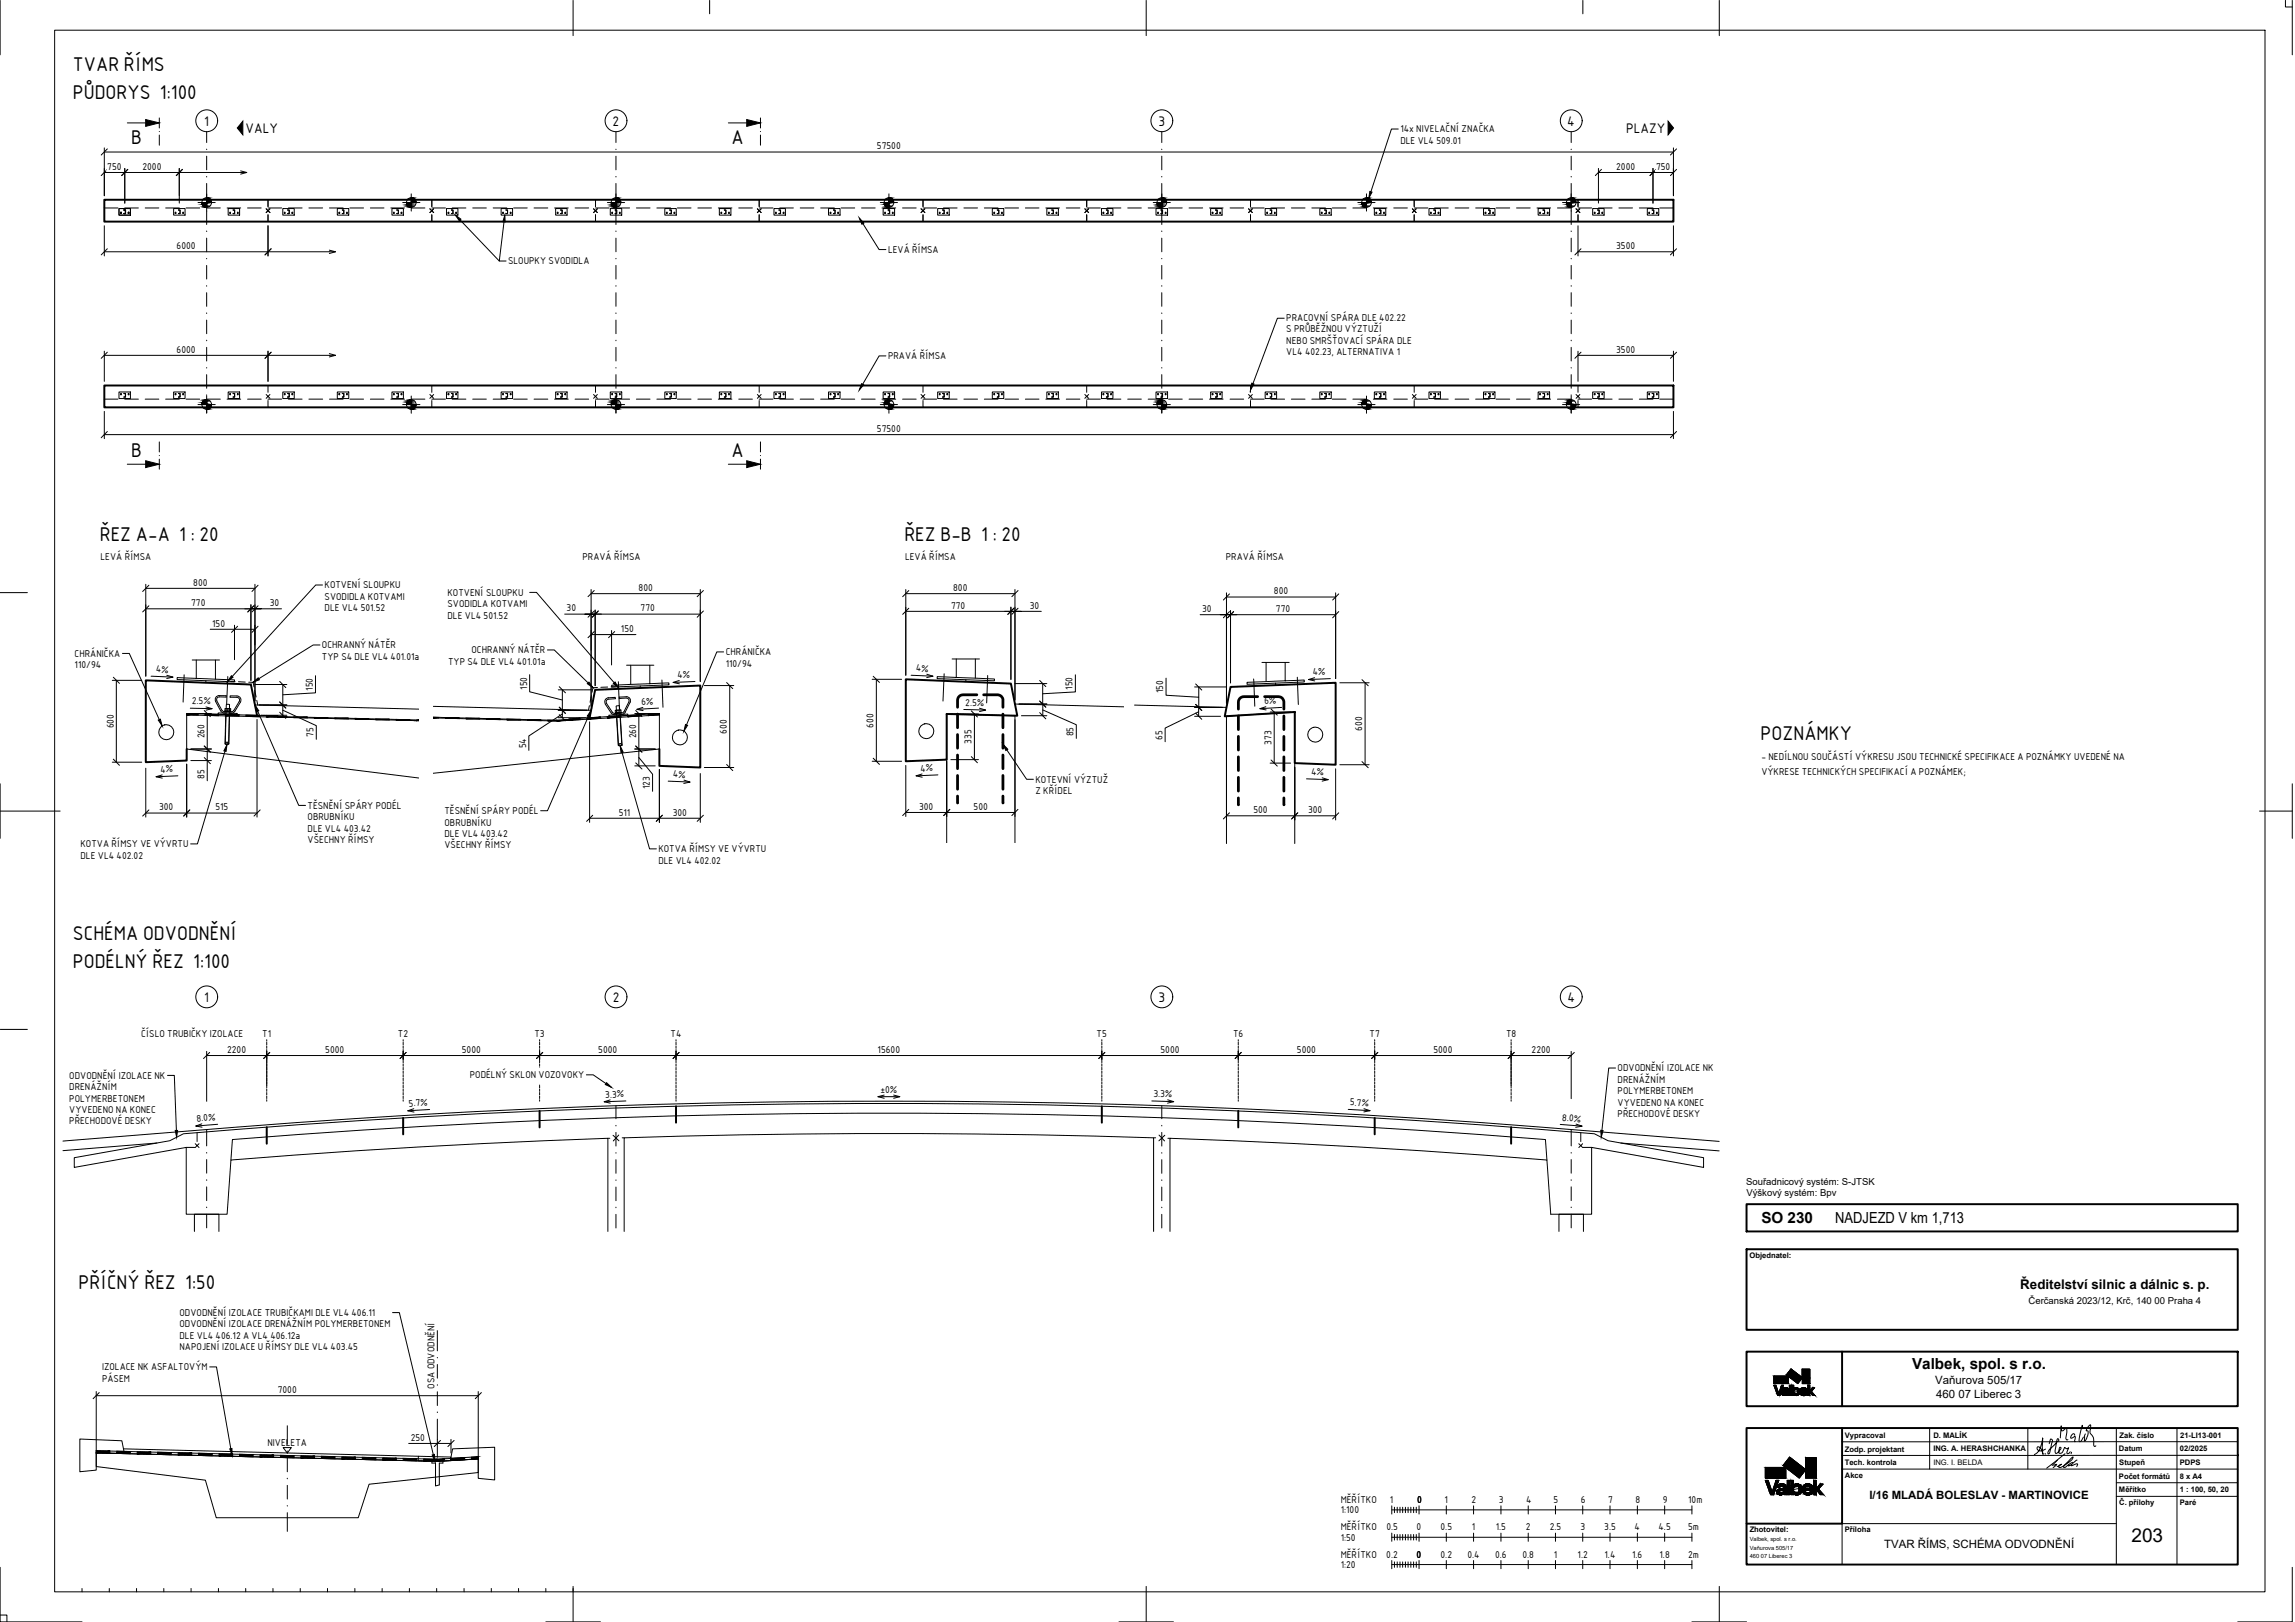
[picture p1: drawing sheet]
<svg xmlns="http://www.w3.org/2000/svg" width="841mm" height="594mm" viewBox="0 0 841 594" stroke-linecap="round" stroke-linejoin="round" font-family="sans-serif">
<defs><g id="words">
<g font-size="7">
<text x="26.7" y="25.9">TVAR ŘÍMS</text>
<text x="26.7" y="36.3">PŮDORYS 1:100</text>
<text x="48.1" y="52.6">B</text>
<text x="268.1" y="52.6">A</text>
<text x="48.1" y="167.4">B</text>
<text x="268.1" y="167.4">A</text>
<text x="36.6" y="198.1">ŘEZ A-A 1 : 20</text>
<text x="331.4" y="198.1">ŘEZ B-B 1 : 20</text>
<text x="645.2" y="271.2">POZNÁMKY</text>
<text x="26.7" y="344.4">SCHÉMA ODVODNĚNÍ</text>
<text x="26.7" y="354.7">PODÉLNÝ ŘEZ 1:100</text>
<text x="28.7" y="472.1">PŘÍČNÝ ŘEZ 1:50</text>
<text x="781.1" y="564.7">203</text>
</g>
<g font-size="5.6">
<text x="645.5" y="447.8">SO 230</text>
<text x="672.5" y="447.8">NADJEZD V km 1,713</text>
<text x="700.7" y="501.4">Valbek, spol. s r.o.</text>
</g>
<g font-size="4.9">
<text x="74.8" y="46">1</text>
<text x="224.5" y="46">2</text>
<text x="424.5" y="46">3</text>
<text x="574.3" y="46">4</text>
<text x="90" y="48.6">VALY</text>
<text x="596" y="48.6">PLAZY</text>
<text x="74.8" y="366.9">1</text>
<text x="224.5" y="366.9">2</text>
<text x="424.5" y="366.9">3</text>
<text x="574.4" y="366.9">4</text>
<text x="740.4" y="472.2">Ředitelství silnic a dálnic s. p.</text>
</g>
<g font-size="4.2">
<text x="709.2" y="507">Vaňurova 505/17</text>
<text x="709.5" y="512">460 07 Liberec 3</text>
<text x="685.1" y="549">I/16 MLADÁ BOLESLAV - MARTINOVICE</text>
<text x="690.5" y="567.1">TVAR ŘÍMS, SCHÉMA ODVODNĚNÍ</text>
</g>
<g font-size="3.5">
<text x="513.2" y="48.5">14x NIVELAČNÍ ZNAČKA</text>
<text x="513.2" y="52.7">DLE VL4 509.01</text>
<text x="321.4" y="54.7">57500</text>
<text x="39.3" y="62.2">750</text>
<text x="52.2" y="62.2">2000</text>
<text x="592.2" y="62.2">2000</text>
<text x="606.9" y="62.2">750</text>
<text x="64.7" y="91.2">6000</text>
<text x="325.4" y="92.7">LEVÁ ŘÍMSA</text>
<text x="592.2" y="91.2">3500</text>
<text x="186.2" y="96.8">SLOUPKY SVODIDLA</text>
<text x="471.4" y="117.6">PRACOVNÍ SPÁRA DLE 402.22</text>
<text x="471.4" y="121.7">S PRŮBĚŽNOU VÝZTUŽÍ</text>
<text x="471.4" y="125.9">NEBO SMRŠŤOVACÍ SPÁRA DLE</text>
<text x="64.7" y="129.1">6000</text>
<text x="325.4" y="131.6">PRAVÁ ŘÍMSA</text>
<text x="471.4" y="130.1">VL4 402.23, ALTERNATIVA 1</text>
<text x="592.2" y="129.1">3500</text>
<text x="321.4" y="158.2">57500</text>
<text x="36.8" y="205">LEVÁ ŘÍMSA</text>
<text x="213.4" y="205">PRAVÁ ŘÍMSA</text>
<text x="331.7" y="204.9">LEVÁ ŘÍMSA</text>
<text x="449.2" y="205.2">PRAVÁ ŘÍMSA</text>
<text x="70.8" y="214.5">800</text>
<text x="119" y="215.5">KOTVENÍ SLOUPKU</text>
<text x="119" y="219.7">SVODIDLA KOTVAMI</text>
<text x="164" y="218.2">KOTVENÍ SLOUPKU</text>
<text x="234" y="216.4">800</text>
<text x="349.3" y="216.4">800</text>
<text x="466.9" y="217.6">800</text>
<text x="70.1" y="222">770</text>
<text x="98.9" y="222">30</text>
<text x="119" y="223.9">DLE VL4 501.52</text>
<text x="164" y="222.4">SVODIDLA KOTVAMI</text>
<text x="164" y="226.6">DLE VL4 501.52</text>
<text x="207.6" y="223.9">30</text>
<text x="234.7" y="223.9">770</text>
<text x="348.5" y="222.9">770</text>
<text x="377.4" y="222.9">30</text>
<text x="440.5" y="224.1">30</text>
<text x="467.6" y="224.1">770</text>
<text x="77.8" y="229.5">150</text>
<text x="227.5" y="231.5">150</text>
<text x="118" y="237.5">OCHRANNÝ NÁTĚR</text>
<text x="172.8" y="239.3">OCHRANNÝ NÁTĚR</text>
<text x="27.3" y="240.6">CHRÁNIČKA</text>
<text x="27.3" y="244.7">110/94</text>
<text x="118" y="241.7">TYP S4 DLE VL4 401.01a</text>
<text x="164.2" y="243.5">TYP S4 DLE VL4 401.01a</text>
<text x="265.9" y="240">CHRÁNIČKA</text>
<text x="265.9" y="244.2">110/94</text>
<text x="335.6" y="245.9" transform="rotate(2 335.6 245.9)">4%</text>
<text x="57.1" y="246.3" transform="rotate(3 57.1 246.3)">4%</text>
<text x="248.2" y="248.4" transform="rotate(-2 248.2 248.4)">4%</text>
<text x="481.1" y="247.4" transform="rotate(-3 481.1 247.4)">4%</text>
<text x="70.3" y="257.9" transform="rotate(1 70.3 257.9)">2.5%</text>
<text x="114.6" y="253" transform="rotate(-90 114.6 253)">150</text>
<text x="193.1" y="252.6" transform="rotate(-90 193.1 252.6)">150</text>
<text x="393.1" y="252.7" transform="rotate(-90 393.1 252.7)">150</text>
<text x="426.3" y="253.9" transform="rotate(-90 426.3 253.9)">150</text>
<text x="463.3" y="258" transform="rotate(-4 463.3 258)">6%</text>
<text x="235" y="258.2" transform="rotate(-3 235 258.2)">6%</text>
<text x="353.7" y="258.4" transform="rotate(1 353.7 258.4)">2.5%</text>
<text x="41.7" y="266.8" transform="rotate(-90 41.7 266.8)">600</text>
<text x="266.4" y="268.7" transform="rotate(-90 266.4 268.7)">600</text>
<text x="320.1" y="266.5" transform="rotate(-90 320.1 266.5)">600</text>
<text x="393.4" y="269.7" transform="rotate(-90 393.4 269.7)">85</text>
<text x="499.2" y="267.7" transform="rotate(-90 499.2 267.7)">600</text>
<text x="75" y="270.5" transform="rotate(-90 75 270.5)">260</text>
<text x="114.9" y="270" transform="rotate(-90 114.9 270)">75</text>
<text x="192.8" y="274.1" transform="rotate(-90 192.8 274.1)">54</text>
<text x="233.1" y="270.5" transform="rotate(-90 233.1 270.5)">260</text>
<text x="356.1" y="272.5" transform="rotate(-90 356.1 272.5)">335</text>
<text x="426" y="270.9" transform="rotate(-90 426 270.9)">65</text>
<text x="465.9" y="272.8" transform="rotate(-90 465.9 272.8)">373</text>
<text x="645.5" y="278.5">- NEDÍLNOU SOUČÁSTÍ VÝKRESU JSOU TECHNICKÉ SPECIFIKACE A POZNÁMKY UVEDENÉ NA</text>
<text x="58.8" y="283" transform="rotate(-3 58.8 283)">4%</text>
<text x="75" y="285.2" transform="rotate(-90 75 285.2)">85</text>
<text x="246.5" y="284.7" transform="rotate(2 246.5 284.7)">4%</text>
<text x="337.3" y="282.6" transform="rotate(-3 337.3 282.6)">4%</text>
<text x="379.5" y="286.7">KOTEVNÍ VÝZTUŽ</text>
<text x="480.4" y="283.9" transform="rotate(2 480.4 283.9)">4%</text>
<text x="645.5" y="284">VÝKRESE TECHNICKÝCH SPECIFIKACÍ A POZNÁMEK;</text>
<text x="238.1" y="289.1" transform="rotate(-90 238.1 289.1)">123</text>
<text x="379.5" y="290.8">Z KŘÍDEL</text>
<text x="58.3" y="296.8">300</text>
<text x="79" y="296.8">515</text>
<text x="112.7" y="296.3">TĚSNĚNÍ SPÁRY PODÉL</text>
<text x="162.9" y="298.2">TĚSNĚNÍ SPÁRY PODÉL</text>
<text x="226.7" y="298.7">511</text>
<text x="246.5" y="298.7">300</text>
<text x="336.8" y="296.6">300</text>
<text x="356.8" y="296.6">500</text>
<text x="459.3" y="297.8">500</text>
<text x="479.3" y="297.8">300</text>
<text x="112.7" y="300.4">OBRUBNÍKU</text>
<text x="112.7" y="304.6">DLE VL4 403.42</text>
<text x="162.9" y="302.4">OBRUBNÍKU</text>
<text x="29.5" y="310.3">KOTVA ŘÍMSY VE VÝVRTU</text>
<text x="112.7" y="308.8">VŠECHNY ŘÍMSY</text>
<text x="162.9" y="306.5">DLE VL4 403.42</text>
<text x="162.9" y="310.7">VŠECHNY ŘÍMSY</text>
<text x="29.5" y="314.5">DLE VL4 402.02</text>
<text x="241.3" y="312.1">KOTVA ŘÍMSY VE VÝVRTU</text>
<text x="241.3" y="316.3">DLE VL4 402.02</text>
<text x="51.7" y="380">ČÍSLO TRUBIČKY IZOLACE</text>
<text x="96.1" y="379.8">T1</text>
<text x="145.8" y="379.8">T2</text>
<text x="195.9" y="379.8">T3</text>
<text x="245.7" y="379.8">T4</text>
<text x="401.9" y="379.8">T5</text>
<text x="451.9" y="379.8">T6</text>
<text x="501.9" y="379.8">T7</text>
<text x="551.9" y="379.8">T8</text>
<text x="83.2" y="385.6">2200</text>
<text x="119.2" y="385.6">5000</text>
<text x="169.2" y="385.6">5000</text>
<text x="219.2" y="385.6">5000</text>
<text x="321.6" y="385.6">15600</text>
<text x="425.3" y="385.6">5000</text>
<text x="475.3" y="385.6">5000</text>
<text x="525.3" y="385.6">5000</text>
<text x="561.3" y="385.6">2200</text>
<text x="25.4" y="395.2">ODVODNĚNÍ IZOLACE NK</text>
<text x="172.2" y="394.9">PODÉLNÝ SKLON VOZOVOKY</text>
<text x="592.8" y="392.4">ODVODNĚNÍ IZOLACE NK</text>
<text x="25.4" y="399.3">DRENÁŽNÍM</text>
<text x="322.6" y="400.2">±0%</text>
<text x="422.7" y="401.8" transform="rotate(2 422.7 401.8)">3.3%</text>
<text x="592.8" y="396.6">DRENÁŽNÍM</text>
<text x="592.8" y="400.8">POLYMERBETONEM</text>
<text x="25.4" y="403.5">POLYMERBETONEM</text>
<text x="25.4" y="407.6">VYVEDENO NA KONEC</text>
<text x="149.9" y="405.3" transform="rotate(-3 149.9 405.3)">5.7%</text>
<text x="221.8" y="402.1" transform="rotate(-2 221.8 402.1)">3.3%</text>
<text x="494.7" y="404.9" transform="rotate(3 494.7 404.9)">5.7%</text>
<text x="592.8" y="404.9">VYVEDENO NA KONEC</text>
<text x="25.4" y="411.8">PŘECHODOVÉ DESKY</text>
<text x="72.1" y="410.9" transform="rotate(-5 72.1 410.9)">8.0%</text>
<text x="572.4" y="410.4" transform="rotate(5 572.4 410.4)">8.0%</text>
<text x="592.8" y="409.1">PŘECHODOVÉ DESKY</text>
<text x="639.9" y="433.9">Souřadnicový systém: S-JTSK</text>
<text x="640" y="438">Výškový systém: Bpv</text>
<text x="743.4" y="477.8">Čerčanská 2023/12, Krč, 140 00 Praha 4</text>
<text x="65.8" y="482">ODVODNĚNÍ IZOLACE TRUBIČKAMI DLE VL4 406.11</text>
<text x="65.8" y="486.2">ODVODNĚNÍ IZOLACE DRENÁŽNÍM POLYMERBETONEM</text>
<text x="65.8" y="490.3">DLE VL4 406.12 A VL4 406.12a</text>
<text x="65.8" y="494.5">NAPOJENÍ IZOLACE U ŘÍMSY DLE VL4 403.45</text>
<text x="37.4" y="501.9">IZOLACE NK ASFALTOVÝM</text>
<text x="37.4" y="506.1">PÁSEM</text>
<text x="159.3" y="508.7" transform="rotate(-90 159.3 508.7)">OSA ODVODNĚNÍ</text>
<text x="101.8" y="510.2">7000</text>
<text x="150.5" y="527.7">250</text>
<text x="98" y="529.4">NIVELETA</text>
<text x="491.3" y="550.5">MĚŘÍTKO</text>
<text x="509.3" y="550.5">1</text>
<text x="519.3" y="550.5">0</text>
<text x="529.3" y="550.5">1</text>
<text x="539.3" y="550.5">2</text>
<text x="549.3" y="550.5">3</text>
<text x="559.3" y="550.5">4</text>
<text x="569.3" y="550.5">5</text>
<text x="579.3" y="550.5">6</text>
<text x="589.3" y="550.5">7</text>
<text x="599.3" y="550.5">8</text>
<text x="609.3" y="550.5">9</text>
<text x="618.7" y="550.5">10m</text>
<text x="491.3" y="554.3">1:100</text>
<text x="491.3" y="560.5">MĚŘÍTKO</text>
<text x="508" y="560.5">0.5</text>
<text x="519.1" y="560.5">0</text>
<text x="527.9" y="560.5">0.5</text>
<text x="539.4" y="560.5">1</text>
<text x="548.1" y="560.5">1.5</text>
<text x="559.1" y="560.5">2</text>
<text x="567.9" y="560.5">2.5</text>
<text x="579.2" y="560.5">3</text>
<text x="587.9" y="560.5">3.5</text>
<text x="599" y="560.5">4</text>
<text x="607.8" y="560.5">4.5</text>
<text x="618.7" y="560.5">5m</text>
<text x="491.3" y="564.3">1:50</text>
<text x="491.3" y="570.5">MĚŘÍTKO</text>
<text x="491.3" y="574.3">1:20</text>
<text x="508" y="570.5">0.2</text>
<text x="519.1" y="570.5">0</text>
<text x="527.9" y="570.5">0.2</text>
<text x="537.8" y="570.5">0.4</text>
<text x="547.9" y="570.5">0.6</text>
<text x="557.9" y="570.5">0.8</text>
<text x="569.4" y="570.5">1</text>
<text x="578.1" y="570.5">1.2</text>
<text x="588" y="570.5">1.4</text>
<text x="598.1" y="570.5">1.6</text>
<text x="608.2" y="570.5">1.8</text>
<text x="618.7" y="570.5">2m</text>
</g>
<g font-size="2.8">
<text x="641.1" y="460.7">Objednatel:</text>
<text x="676.1" y="526.6">Vypracoval</text>
<text x="708.5" y="526.7">D. MALÍK</text>
<text x="776.7" y="526.6">Zak. číslo</text>
<text x="798.9" y="526.6">21-LI13-001</text>
<text x="676" y="531.6">Zodp. projektant</text>
<text x="708.5" y="531.6">ING. A. HERASHCHANKA</text>
<text x="776.5" y="531.6">Datum</text>
<text x="798.9" y="531.5">02/2025</text>
<text x="676" y="536.6">Tech. kontrola</text>
<text x="708.5" y="536.6">ING. I. BELDA</text>
<text x="776.6" y="536.6">Stupeň</text>
<text x="798.8" y="536.6">PDPS</text>
<text x="676.1" y="541.2">Akce</text>
<text x="776.5" y="541.6">Počet formátů</text>
<text x="798.8" y="541.6">8 x A4</text>
<text x="776.5" y="546.6">Měřítko</text>
<text x="776.6" y="551.2">Č. přílohy</text>
<text x="798.8" y="551.2">Paré</text>
<text x="798.8" y="546.6">1 : 100, 50, 20</text>
<text x="641.2" y="561.2">Zhotovitel:</text>
<text x="676" y="561.2">Příloha</text>
</g>
<g font-size="2.1">
<text x="641.2" y="564.5">Valbek, spol. s r.o.</text>
<text x="641.2" y="567.5">Vaňurova 505/17</text>
<text x="641.2" y="570.5">460 07 Liberec 3</text>
</g>
</g></defs>
<!-- layer: .0_230 -->
<g fill="none" stroke="#000" stroke-width=".72">
<path d="M38.2 73.2h575v8h-575zM38.2 141.2h575v8h-575zM331.9 248.8l38.6 1.6 2.3 11.7-25.9-.6v16.7l-15 .6zM450.9 251.6l38.6-1.5v30l-15-.6v-18.7l-25.7 1.6zM94.2 262l-2.3-11.3-38.5-1.5v30l15-.6v-4.3M216.1 262.9l2-10.2 38.5-1.6v30l-15-.6v-6.2M97.7 412.8v6.1M147.7 409.5v6M197.7 406.9v6M247.7 405.2v6M403.8 405.2v6M453.8 406.9v6"/>
<path d="M503.8 409.5v6M553.8 412.8v6.1"/>
</g>
<g fill="none" stroke="#000" stroke-width=".37">
<path d="M75.7 48.2v4M75.7 54.6v.2M75.7 57.2v5M225.7 48.2v4M225.7 54.6v.2M225.7 57.2v5M425.7 48.2v4M425.7 54.6v.2M425.7 57.2v5M575.8 48.2v4M575.8 54.6v.2M575.8 57.2v5"/>
<path d="M38.2 76.2h5M43.6 76.4h4.2v2.4h-4.2zM44.2 77.9v.2M44.4 77.9v.2M44.5 78.1h-.3M44.5 77.8h-.3M45.5 78.2h-.1M45.7 76.2h5M45.8 77l-.4-.1h.6v1.4l-.6-.1M45.8 78.2h-.3M45.9 77l.1 .1M45.9 77.1v1"/>
<path d="M46 78.1l-.1 .1M47 77.9l.1 .3 .1-.3M47.3 77.8h-.3M53.2 76.2h5M60.7 76.2h5M63.6 76.4h4.2v2.4h-4.2zM64.2 77.9l.1 .3 .1-.3M64.5 77.8h-.3M65.4 77l.6 .1M65.5 78.2h-.1M65.5 76.9h.5v1.4l-.6-.1M66 77.1l-.1 1-.5 .1"/>
<path d="M67 77.9l.1 .3 .2-.3M67.3 77.8h-.3M68.2 76.2h5M75.7 76.2h5M75.7 64.6v.2M75.7 67.2v5M75.7 74.6v.2M75.7 77.2v5M83.2 76.2h5M83.6 76.4h4.2v2.4h-4.2zM84.2 77.9l.1 .3 .2-.3M84.5 77.8h-.3"/>
<path d="M85.9 77.1l.1 1-.5 .1M86 77.1l-.6-.2h.6v1.4l-.5-.1M87 77.9l.1 .3 .2-.1M87.2 77.9v.2M87.3 77.8h-.3M90.7 76.2h5M97.5 76.5l.7 .7-.7 .7M98.2 76.2h5M98.2 73.2v2.5M98.2 78.7v2.5M98.9 76.5l-.7 .7 .7 .7M103.6 76.4h4.2v2.4h-4.2z"/>
<path d="M104.2 77.9l.1 .3 .1-.3M104.5 77.8h-.3M105.5 78.2h-.1M105.7 76.2h5M106 77.1l-.1 1-.4 .1M106 77.1l-.6-.2h.6v1.4l-.6-.1M107 77.9l.1 .3 .2-.3M107.3 77.8h-.3M113.2 76.2h5M120.7 76.2h5M123.6 76.4h4.2v2.4h-4.2zM124.2 77.9v.2"/>
<path d="M124.5 77.9l-.1 .3-.2-.1M124.5 77.8h-.3M125.9 77.1l.1 1-.5 .1M126 77.1l-.6-.2h.6v1.4l-.5-.1M127 77.9l.1 .3 .2-.3M127.3 77.8h-.3M128.2 76.2h5M135.7 76.2h5M143.2 76.2h5M143.6 76.4h4.2v2.4h-4.2zM144.2 77.9l.1 .3 .1-.3M144.5 77.8h-.3"/>
<path d="M146 77.1l-.1 1-.4 .1M146 77.1l-.6-.2h.6v1.4l-.5-.1M147 77.9v.3l.3-.1M147.3 77.8h-.3M147.3 77.9v.2M150.7 76.2h5M157.5 76.5l.7 .7-.7 .7M158.2 76.2h5M158.2 73.2v2.5M158.2 78.7v2.5M158.9 76.5l-.7 .7 .7 .7M163.6 76.4h4.2v2.4h-4.2z"/>
<path d="M164.2 77.9v.2M164.5 77.9v.2M164.5 78.1h-.3M164.5 77.8h-.3M165.5 78.2h-.1M165.7 76.2h5M165.9 77l-.5-.1h.6v1.4l-.6-.1M165.9 78.2h-.4M165.9 77l.1 .1M165.9 77.1v1M166 78.1l-.1 .1M167 77.9v.2"/>
<path d="M167.3 77.9l-.1 .3-.2-.1M167.3 77.8h-.3M173.2 76.2h5M180.7 76.2h5M183.6 76.4h4.2v2.4h-4.2zM184.2 77.9l.1 .3 .2-.1M184.4 77.9v.2M184.5 77.8h-.3M185.5 77l.5 .1M185.5 78.2h-.1M185.5 76.9h.5v1.4l-.6-.1M186 77.1l-.1 1-.4 .1"/>
<path d="M187 77.9l.1 .3 .2-.3M187.3 77.8h-.3M188.2 76.2h5M195.7 76.2h5M203.2 76.2h5M203.6 76.4h4.2v2.4h-4.2zM204.2 77.9l.2 .3 .1-.3M204.5 77.8h-.3M206 77.1v1l-.5 .1M206 77.1l-.6-.2h.6v1.4l-.5-.1M207 77.9v.2M207.3 77.9v.2"/>
<path d="M207.3 78.1h-.3M207.3 77.8h-.3M210.7 76.2h5M217.5 76.5l.7 .7-.7 .7M218.2 76.2h5M218.2 73.2v2.5M218.2 78.7v2.5M218.9 76.5l-.7 .7 .7 .7M223.6 76.4h4.2v2.4h-4.2zM224.2 77.9l.1 .3 .2-.3M224.5 77.8h-.3M225.5 78.2h-.1"/>
<path d="M225.7 76.2h5M225.7 64.6v.2M225.7 67.2v5M225.7 74.6v.2M225.7 77.2v5M225.8 77l-.4-.1h.6v1.4l-.6-.1M225.8 78.2h-.3M225.9 77l.1 .1M226 77.1l-.1 1.1M227 77.9l.1 .3 .2-.1M227.2 77.9v.2M227.3 77.8h-.3"/>
<path d="M233.2 76.2h5M240.7 76.2h5M243.6 76.4h4.2v2.4h-4.2zM244.2 77.9v.2M244.5 77.9v.3l-.3-.1M244.5 77.8h-.3M246 77.1v1l-.5 .1M246 77.1l-.6-.2h.6v1.4l-.5-.1M247 77.9l.2 .3 .1-.3M247.3 77.8h-.3M248.2 76.2h5M255.7 76.2h5"/>
<path d="M263.2 76.2h5M263.6 76.4h4.2v2.4h-4.2zM264.2 77.9l.2 .3 .1-.3M264.5 77.8h-.3M266 77.1l-.6-.2h.6v1.4l-.5-.1M266 77.1v1l-.5 .1M267 77.9l.1 .3 .2-.3M267.3 77.8h-.3M270.7 76.2h5M277.5 76.5l.7 .7-.7 .7M278.2 76.2h5.1M278.2 73.2v2.5"/>
<path d="M278.2 78.7v2.5M278.9 76.5l-.7 .7 .7 .7M283.6 76.4h4.2v2.4h-4.2zM284.2 77.9l.1 .3 .2-.3M284.5 77.8h-.3M285.5 78.2h.1M285.7 76.2h5M285.9 77l-.4-.1h.5v1.4l-.5-.1M285.9 78.2h-.4M285.9 77l.1 .1M286 77.1v1M286 78.1l-.1 .1"/>
<path d="M287 77.9v.2M287.3 77.9v.3l-.3-.1M287.3 77.8h-.3M293.2 76.2h5M300.7 76.2h5M303.6 76.4h4.2v2.4h-4.2zM304.2 77.9l.1 .3 .2-.1M304.5 77.9v.2M304.5 77.8h-.3M305.5 77l.5 .1M305.5 78.2h-.1M305.5 76.9h.5v1.4l-.6-.1"/>
<path d="M306 77.1v1l-.5 .1M307 77.9l.1 .3 .2-.3M307.3 77.8h-.3M308.2 76.2h5M315.7 76.2h5M323.2 76.2h5.1M323.6 76.4h4.2v2.4h-4.2zM324.2 77.9l.1 .3 .2-.3M324.5 77.8h-.3M326 77.1v1l-.5 .1M326 77.1l-.5-.2h.6v1.4l-.6-.1M327 77.9v.2"/>
<path d="M327.3 77.9v.2M327.3 78.1h-.3M327.3 77.8h-.3M330.8 76.2h4.9M337.5 76.5l.7 .7-.7 .7M338.2 76.2h5M338.2 73.2v2.5M338.2 78.7v2.5M338.9 76.5l-.7 .7 .7 .7M343.6 76.4h4.3v2.4h-4.3zM344.2 77.9l.2 .3 .1-.3M344.5 77.8h-.3"/>
<path d="M345.5 78.2h-.1M345.7 76.2h5M345.9 77l-.5-.1h.6v1.4l-.6-.1M345.9 78.2h-.4M345.9 77l.1 .1M345.9 77.1v1M346 78.1l-.1 .1M347 77.9l.1 .3 .2-.1M347.3 77.9v.2M347.3 77.8h-.3M353.2 76.2h5M360.7 76.2h5"/>
<path d="M363.6 76.4h4.2v2.4h-4.2zM364.2 77.9l.1 .3 .2-.1M364.5 77.8h-.3M364.5 77.9v.2M366 77.1v1l-.5 .1M366 77.1l-.5-.2h.6v1.4l-.6-.1M367 77.9l.2 .3 .1-.3M367.3 77.8h-.3M368.3 76.2h5M375.8 76.2h4.9M383.2 76.2h5M383.6 76.4h4.3v2.4h-4.3z"/>
<path d="M384.2 77.9l.2 .3 .1-.3M384.5 77.8h-.3M386 77.1v1l-.5 .1M386 77.1l-.6-.2h.6v1.4l-.5-.1M387 77.9l.2 .3 .1-.3M387.3 77.8h-.3M390.7 76.2h5M397.6 76.5l.6 .7-.6 .7M398.2 76.2h5M398.2 73.2v2.5M398.2 78.7v2.5M398.9 76.5l-.7 .7 .7 .7"/>
<path d="M403.6 76.4h4.2v2.4h-4.2zM404.2 77.9l.1 .3 .2-.3M404.5 77.8h-.3M405.7 76.2h5.1M405.9 77l-.5-.1h.7v1.4l-.7-.1M405.9 78.2h-.4M405.9 77l.1 .1M406 77.1v1M406 78.1l-.1 .1M407 77.9v.2M407.3 77.8h-.3M407.3 77.9v.3l-.3-.1"/>
<path d="M413.3 76.2h5M420.8 76.2h4.9M423.6 76.4h4.3v2.4h-4.3zM424.2 77.9l.1 .3 .2-.1M424.5 77.9v.2M424.5 77.8h-.3M425.5 77l.5 .1M425.5 78.2h-.1M425.5 76.9h.5v1.4l-.6-.1M425.7 64.6v.2M425.7 67.2v5M425.7 74.6v.2"/>
<path d="M425.7 77.2v5M426 77.1v1M426 78.1l-.5 .1M427 77.9l.2 .3 .1-.3M427.3 77.8h-.3M428.2 76.2h5M435.7 76.2h5M443.2 76.2h5M443.7 76.4h4.1v2.4h-4.1zM444.2 77.9l.2 .3 .1-.3M444.5 77.8h-.3M445.5 77l.5 .1"/>
<path d="M445.5 76.9h.6v1.4l-.7-.1M445.5 78.2h.1M446 77.1v1l-.5 .1M447 77.9l.1 .3 .2-.3M447.3 77.8h-.3M450.8 76.2h5M457.5 76.5l.8 .7-.8 .7M458.3 76.2h5M458.3 73.2v2.5M458.3 78.7v2.5M458.9 76.5l-.6 .7 .6 .7M463.6 76.4h4.2v2.4h-4.2z"/>
<path d="M464.2 77.9l.2 .3 .1-.3M464.5 77.8h-.3M465.5 78.2h.1M465.8 76.2h4.9M465.9 77l-.4-.1h.5v1.4l-.5-.1M465.9 78.2h-.4M465.9 77l.1 .1M466 77.1v1M466 78.1l-.1 .1M467 77.9l.1 .3 .2-.1M467.3 77.9v.2M467.3 77.8h-.3"/>
<path d="M473.2 76.2h5M480.7 76.2h5M483.7 76.4h4.1v2.4h-4.1zM484.2 77.9l.1 .3 .2-.1M484.5 77.8h-.3M484.5 77.9v.2M485.5 78.2h-.1M486 77.1l-.6-.2h.6v1.4l-.6-.1M486 77.1v1l-.5 .1M487 77.9l.2 .3 .1-.3M487.3 77.8h-.3M488.2 76.2h5.1"/>
<path d="M495.8 76.2h5M503.3 76.2h5M503.6 76.4h4.2v2.4h-4.2zM504.2 77.9v.2M504.5 77.9v.3l-.3-.1M504.5 77.8h-.3M506 77.1v1l-.5 .1M506 77.1l-.5-.2h.6v1.4l-.6-.1M507 77.9l.2 .3 .1-.3M507.3 77.8h-.3M510.8 76.2h4.9M517.6 76.5l.6 .7-.6 .7"/>
<path d="M518.2 76.2h5M518.2 73.2v2.5M518.2 78.7v2.5M519 76.5l-.8 .7 .8 .7M523.7 76.4h4.2v2.4h-4.2zM524.2 77.9l.2 .3 .1-.3M524.5 77.8h-.3M525.7 76.2h5M526 77.1l-.6-.2h.6v1.4l-.5-.1M526 77.1v1l-.5 .1M527 77.9v.2M527.3 77.8h-.3"/>
<path d="M527.3 77.9l-.1 .3-.2-.1M533.2 76.2h5.1M540.8 76.2h5M543.6 76.4h4.2v2.4h-4.2zM544.2 77.9v.2M544.5 77.9v.2M544.5 78.1h-.3M544.5 77.8h-.3M545.5 77l.5 .1M545.5 78.2h.1M545.5 76.9h.6v1.4l-.6-.1M546 77.1v1"/>
<path d="M546 78.1l-.5 .1M547 77.9l.2 .3 .1-.3M547.3 77.8h-.3M548.3 76.2h5M555.8 76.2h4.9M563.2 76.2h5M563.7 76.4h4.2v2.4h-4.2zM564.2 77.9l.1 .3 .2-.1M564.5 77.9v.2M564.5 77.8h-.3M565.5 77l.5 .1M565.5 78.2h-.1"/>
<path d="M565.5 76.9h.5v1.4l-.6-.1M566 77.1v1l-.5 .1M567 77.9l.2 .3 .1-.3M567.3 77.8h-.3M570.7 76.2h5.1M575.8 64.6v.2M575.8 67.2v5M575.8 74.6v.2M575.8 77.2v5M577.6 76.5l.7 .7-.7 .7M578.3 76.2h5M578.3 73.2v2.5"/>
<path d="M578.3 78.7v2.5M579 76.5l-.7 .7 .7 .7M583.6 76.4h4.2v2.4h-4.2zM584.2 77.9l.2 .3 .1-.3M584.5 77.8h-.3M585.5 78.2h.1M585.8 76.2h5M585.9 77l-.4-.1h.6v1.4l-.6-.1M585.9 78.2h-.4M585.9 77l.1 .1M586 77.1v1M586 78.1l-.1 .1"/>
<path d="M587 77.9l.1 .3 .2-.1M587.3 77.9v.2M587.3 77.8h-.3M593.3 76.2h5M600.8 76.2h4.9M603.7 76.4h4.2v2.4h-4.2zM604.2 77.9l.2 .3 .1-.3M604.5 77.8h-.3M605.5 78.2h.1M606 77.1v1l-.5 .1M606 77.1l-.5-.2h.5v1.4l-.5-.1M607 77.9l.2 .3 .1-.3"/>
<path d="M607.3 77.8h-.3M608.2 76.2h5M75.7 84.6v.2M75.7 87.2v5M75.7 94.6v.2M75.7 97.2v5M225.7 84.6v.2M225.7 87.2v5M225.7 94.6v.2M225.7 97.2v5M425.7 84.6v.2M425.7 87.2v5"/>
<path d="M425.7 94.6v.2M425.7 97.2v5M575.8 84.6v.2M575.8 87.2v5M575.8 94.6v.2M575.8 97.2v5M75.7 104.6v.2M75.7 107.2v5M75.7 114.6v.2M75.7 117.2v5M225.7 104.6v.2M225.7 107.2v5"/>
<path d="M225.7 114.6v.2M225.7 117.2v5M425.7 104.6v.2M425.7 107.2v5M425.7 114.6v.2M425.7 117.2v5M575.8 104.6v.2M575.8 107.2v5M575.8 114.6v.2M575.8 117.2v5M75.7 124.6v.2M75.7 127.2v5"/>
<path d="M75.7 134.6v.2M75.7 137.2v5M225.7 124.6v.2M225.7 127.2v5M225.7 134.6v.2M225.7 137.2v5M425.7 124.6v.2M425.7 127.2v5M425.7 134.6v.2M425.7 137.2v5M575.8 124.6v.2M575.8 127.2v5"/>
<path d="M575.8 134.6v.2M575.8 137.2v5M38.2 146.2h5M43.6 143.6h4.2v2.4h-4.2zM44.2 144.2v.4l.3-.1M44.2 144.2h.3M44.4 144.2v.3M45.7 146.2h5M45.8 144.2l-.4-.1h.6v1.4h-.6l.4-.1M45.9 144.2l.1 .1M45.9 144.3l.1 .9M47.1 144.1l.2 .1-.2 .4z"/>
<path d="M53.2 146.2h5M60.7 146.2h5M63.6 143.6h4.2v2.4h-4.2zM64.4 144.5l-.2-.4v.5l.3-.1M65.4 144.2h.5l.1 1.1M65.4 145.4h.5M65.5 144.2l.5-.1v1.4l-.5-.1M66 145.2l-.1 .1M67 144.1l.3 .1-.2 .4zM68.2 146.2h5M75.7 146.2h5M75.7 144.6v.2"/>
<path d="M75.7 147.2v4M83.2 146.2h5M83.6 143.6h4.2v2.4h-4.2zM84.3 144.1l.2 .1-.2 .4zM85.9 145.3l.1-1.1-.6-.1h.6v1.4h-.6l.5-.1M86 145.2l-.1 .1M87.2 144.2v.3M87.3 144.2l-.2-.1-.1 .4h.3M90.7 146.2h5M97.5 144.5l.7 .7-.7 .7M98.2 146.2h5M98.2 141.2v2.5"/>
<path d="M98.2 146.7v2.5M98.9 144.5l-.7 .7 .7 .7M103.6 143.6h4.2v2.4h-4.2zM104.2 144.1l.3 .1-.2 .4zM105.7 146.2h5M106 145.3l-.1-1.1-.5-.1h.6v1.4h-.6l.5-.1M106 145.2l-.1 .1M107 144.1l.3 .1-.2 .4zM113.2 146.2h5M120.7 146.2h5M123.6 143.6h4.2v2.4h-4.2zM124.2 144.2v.3"/>
<path d="M124.2 144.2h.3v.4l-.3-.1M125.9 145.3l.1-1.1-.6-.1h.6v1.4h-.6l.5-.1M126 145.2l-.1 .1M127.1 144.1l.2 .1-.2 .4zM128.2 146.2h5M135.7 146.2h5M143.2 146.2h5M143.6 143.6h4.2v2.4h-4.2zM144.3 144.1l.2 .1-.2 .4zM146 145.2l-.1 .1M146 145.3l-.1-1.1-.5-.1h.6v1.4h-.6l.5-.1M147.3 144.2h-.3v.4l.3-.4"/>
<path d="M150.7 146.2h5M157.5 144.5l.7 .7-.7 .7M158.2 146.2h5M158.2 141.2v2.5M158.2 146.7v2.5M158.9 144.5l-.7 .7 .7 .7M163.6 143.6h4.2v2.4h-4.2zM164.2 144.2l.1 .4 .2-.1M164.2 144.2h.3M164.5 144.2v.3M165.7 146.2h5M165.9 144.2l-.5-.1h.6v1.4h-.6l.5-.1"/>
<path d="M165.9 144.2l.1 .1M165.9 144.3l.1 .9M167 144.2v.3M167 144.2h.3l-.1 .4-.2-.1M173.2 146.2h5M180.7 146.2h5M183.6 143.6h4.2v2.4h-4.2zM184.4 144.2v.3M184.5 144.2l-.2-.1-.1 .4h.3M185.5 144.2h.4l.1 1.1M185.5 145.4h.3M185.5 144.2l.5-.1v1.4l-.5-.1"/>
<path d="M186 145.2l-.1 .1M187 144.1l.3 .1-.2 .4zM188.2 146.2h5M195.7 146.2h5M203.2 146.2h5M203.6 143.6h4.2v2.4h-4.2zM204.3 144.1l.2 .1-.1 .4zM206 145.3v-1.1l-.6-.1h.6v1.4h-.6l.5-.1M206 145.2l-.1 .1M207 144.2v.3M207 144.5h.3M207 144.2h.3"/>
<path d="M207.3 144.2v.3M210.7 146.2h5M217.5 144.5l.7 .7-.7 .7M218.2 146.2h5M218.2 141.2v2.5M218.2 146.7v2.5M218.9 144.5l-.7 .7 .7 .7M223.6 143.6h4.2v2.4h-4.2zM224.3 144.1l.2 .1-.2 .4zM225.7 146.2h5M225.7 144.6v.2M225.7 147.2v4"/>
<path d="M225.8 144.2l-.4-.1h.6v1.4h-.6l.4-.1M225.9 144.2l.1 1.1M226 145.2l-.1 .1M227.2 144.2v.3M227.3 144.2l-.2-.1-.1 .4h.3M233.2 146.2h5M240.7 146.2h5M243.6 143.6h4.2v2.4h-4.2zM244.2 144.2v.3M244.2 144.2h.3v.4l-.3-.1M246 145.3v-1.1l-.6-.1h.6v1.4h-.6l.5-.1M246 145.2l-.1 .1"/>
<path d="M247.1 144.1l.2 .1-.1 .4zM248.2 146.2h5M255.7 146.2h5M263.2 146.2h5M263.6 143.6h4.2v2.4h-4.2zM264.3 144.1l.2 .1-.1 .4zM266 145.2l-.1 .1M266 145.3v-1.1l-.6-.1h.6v1.4h-.6l.5-.1M267.3 144.5l-.2-.4-.1 .5 .3-.1M270.7 146.2h5M277.5 144.5l.7 .7-.7 .7M278.2 146.2h5.1"/>
<path d="M278.2 141.2v2.5M278.2 146.7v2.5M278.9 144.5l-.7 .7 .7 .7M283.6 143.6h4.2v2.4h-4.2zM284.2 144.1l.3 .1-.2 .4zM285.7 146.2h5M285.9 144.2l-.4-.1h.5v1.4h-.5l.4-.1M285.9 144.2l.1 .1M286 144.3v.9M287 144.2v.3M287 144.2h.3v.4l-.3-.1M293.2 146.2h5"/>
<path d="M300.7 146.2h5M303.6 143.6h4.2v2.4h-4.2zM304.5 144.2v.3M304.5 144.2l-.2-.1-.1 .4h.3M305.5 144.2h.5v1.1M305.5 145.4h.4M305.5 144.2l.5-.1v1.4l-.5-.1M306 145.2l-.1 .1M307.1 144.1l.2 .1-.2 .4zM308.2 146.2h5M315.7 146.2h5M323.2 146.2h5.1"/>
<path d="M323.6 143.6h4.2v2.4h-4.2zM324.3 144.1l.2 .1-.2 .4zM326 145.3v-1.1l-.6-.1h.7v1.4h-.6l.4-.1M326 145.2l-.1 .1M327 144.2v.3M327 144.5h.3M327 144.2h.3M327.3 144.2v.3M330.8 146.2h4.9M337.5 144.5l.7 .7-.7 .7M338.2 146.2h5M338.2 141.2v2.5"/>
<path d="M338.2 146.7v2.5M338.9 144.5l-.7 .7 .7 .7M343.6 143.6h4.3v2.4h-4.3zM344.3 144.1l.2 .1-.1 .4zM345.7 146.2h5M345.9 144.2l-.5-.1h.6v1.4h-.6l.5-.1M345.9 144.2l.1 .1M345.9 144.3l.1 .9M347.3 144.2v.3M347.3 144.2l-.2-.1-.1 .4h.3M353.2 146.2h5M360.7 146.2h5"/>
<path d="M363.6 143.6h4.2v2.4h-4.2zM364.5 144.2l-.2-.1-.1 .4h.3M364.5 144.2v.3M366 145.3v-1.1l-.6-.1h.7v1.4h-.6l.4-.1M366 145.2l-.1 .1M367.1 144.1l.2 .1-.1 .4zM368.3 146.2h5M375.8 146.2h4.9M383.2 146.2h5M383.6 143.6h4.3v2.4h-4.3zM384.3 144.1l.2 .1-.1 .4zM386 145.3v-1.1l-.6-.1h.6v1.4h-.6l.5-.1"/>
<path d="M386 145.2l-.1 .1M387.3 144.5l-.2-.4v.5l.2-.1M390.7 146.2h5M397.6 144.5l.6 .7-.6 .7M398.2 146.2h5M398.2 141.2v2.5M398.2 146.7v2.5M398.9 144.5l-.7 .7 .7 .7M403.6 143.6h4.2v2.4h-4.2zM404.3 144.1l.2 .1-.2 .4zM405.4 144.1h.7v1.4h-.7l.5-.1M405.5 144.1l.4 .1"/>
<path d="M405.7 146.2h5.1M405.9 144.2l.1 .1M406 144.3v.9M407 144.2h.3l-.1 .4-.2-.4M413.3 146.2h5M420.8 146.2h4.9M423.6 143.6h4.3v2.4h-4.3zM424.5 144.2v.3M424.5 144.2l-.2-.1-.1 .4h.3M425.5 144.2l.5 .1M425.5 145.4h.4M425.5 144.2l.5-.1v1.4l-.5-.1"/>
<path d="M425.7 144.6v.2M425.7 147.2v4M426 144.3v.9M427.1 144.1l.2 .1-.1 .4zM428.2 146.2h5M435.7 146.2h5M443.2 146.2h5M443.7 143.6h4.1v2.4h-4.1zM444.3 144.1l.2 .1-.1 .4zM445.5 144.2h.5v1.1M445.5 145.4h.4M445.5 144.2l.6-.1v1.4l-.6-.1"/>
<path d="M446 145.2l-.1 .1M447.1 144.1l.2 .1-.2 .4zM450.8 146.2h5M457.5 144.5l.8 .7-.8 .7M458.3 146.2h5M458.3 141.2v2.5M458.3 146.7v2.5M458.9 144.5l-.6 .7 .6 .7M463.6 143.6h4.2v2.4h-4.2zM464.3 144.1l.2 .1-.1 .4zM465.8 146.2h4.9M465.9 144.2l-.4-.1h.5v1.4h-.5l.4-.1"/>
<path d="M465.9 144.2l.1 .1M466 144.3v.9M467.3 144.2v.3M467.3 144.2l-.2-.1-.1 .4h.3M473.2 146.2h5M480.7 146.2h5M483.7 143.6h4.1v2.4h-4.1zM484.5 144.2l-.2-.1-.1 .4h.3M484.5 144.2v.3M486 145.2l-.1 .1M486 145.3v-1.1l-.6-.1h.6v1.4h-.6l.5-.1M487.1 144.1l.2 .1-.1 .4z"/>
<path d="M488.2 146.2h5.1M495.8 146.2h5M503.3 146.2h5M503.6 143.6h4.2v2.4h-4.2zM504.2 144.2v.3M504.2 144.2h.3v.4l-.3-.1M506 145.3v-1.1l-.5-.1h.6v1.4h-.6l.4-.1M506 145.2l-.1 .1M507.3 144.5l-.2-.4v.5l.2-.1M510.8 146.2h4.9M517.6 144.5l.6 .7-.6 .7M518.2 146.2h5"/>
<path d="M518.2 141.2v2.5M518.2 146.7v2.5M519 144.5l-.8 .7 .8 .7M523.7 143.6h4.2v2.4h-4.2zM524.3 144.1l.2 .1-.1 .4zM525.7 146.2h5M526 145.2l-.1 .1M526 145.3v-1.1l-.6-.1h.6v1.4h-.6l.5-.1M527 144.2h.3v.4l-.3-.4M533.2 146.2h5.1M540.8 146.2h5M543.6 143.6h4.2v2.4h-4.2z"/>
<path d="M544.2 144.2v.3M544.2 144.5h.3M544.2 144.2h.3M544.5 144.2v.3M545.5 144.2l.5 .1M545.5 145.4h.4M545.5 144.2l.6-.1v1.4l-.6-.1M546 144.3v.9M547.1 144.1l.2 .1-.1 .4zM548.3 146.2h5M555.8 146.2h4.9M563.2 146.2h5"/>
<path d="M563.7 143.6h4.2v2.4h-4.2zM564.5 144.2v.3M564.5 144.2l-.2-.1-.1 .4h.3M565.5 144.2h.5v1.1M565.5 145.4h.4M565.5 144.2l.5-.1v1.4l-.5-.1M566 145.2l-.1 .1M567.1 144.1l.2 .1-.1 .4zM570.7 146.2h5.1M575.8 144.6v.2M575.8 147.2v4M577.6 144.5l.7 .7-.7 .7"/>
<path d="M578.3 146.2h5M578.3 141.2v2.5M578.3 146.7v2.5M579 144.5l-.7 .7 .7 .7M583.6 143.6h4.2v2.4h-4.2zM584.3 144.1l.2 .1-.1 .4zM585.8 146.2h5M585.9 144.2l-.4-.1h.6v1.4h-.6l.4-.1M585.9 144.2l.1 .1M586 144.3v.9M587.3 144.2v.3M587.3 144.2l-.2-.1-.1 .4h.3"/>
<path d="M593.3 146.2h5M600.8 146.2h4.9M603.7 143.6h4.2v2.4h-4.2zM604.3 144.1l.2 .1-.1 .4zM606 145.2l-.1 .1M606 145.3v-1.1l-.5-.1h.5v1.4h-.5l.4-.1M607.1 144.1l.2 .1-.1 .4zM608.2 146.2h5M93.4 258.2l60.1 1.5M158.7 258.7l57.9 1.5M371.9 257.9l40 1M415.8 258.2l33.7 .9"/>
<path d="M68.4 261.8v-.5l33.4 .9M101.8 262.4l51.7 1.3M153.5 264l-85.1-2.2v12.5l85.1 10.7M158.7 262.7l45.4 1.1 4.4-.2M241.6 261.8v12.5l-82.9 8.9M241.6 261.8l-37.5 2.3-45.4-1.2M241.6 261.8v-.5l-33.1 2M346.9 308.7v-47.2l25 .6v46.6M449.5 309v-46.7l25-1.5v48.2M23.1 417.9l63.3-5.1a2998.2 2998.2 0 0 1 456.9-1.6l86.7 6.9M57.5 418.6l-34.4 2.8M71.5 418.9l.7 .7-.7 .7"/>
<path d="M72.2 414.9v3.2M72.9 418.9l-.7 .7 .7 .7M75.7 413.7v6M225.7 405v4.8M225.7 412.2v.2M225.7 414.8v4.9M425.7 405v4.8M425.7 412.2v.2M425.7 414.8v4.9M575.8 413.7v6M578.6 418.9l.7 .7-.7 .7M579.3 414.9v3.2"/>
<path d="M580 418.9l-.7 .7 .7 .7M594 418.6l36 2.9M68.2 420.3h3.2M75.7 422.1v.2M75.7 424.7v5M75.7 432.1v.2M75.7 434.7v5M84.6 424.9l.6-7.5a2956.4 2956.4 0 0 1 183.6-9.2l22.8-.3a2973.5 2973.5 0 0 1 250.4 7.6l24.3 1.9 .6 7.5M225.7 422.2v.2M225.7 424.7v5M225.7 432.2v.2M225.7 434.8v5"/>
<path d="M425.7 422.2v.2M425.7 424.7v5M425.7 432.2v.2M425.7 434.8v5M575.8 422.1v.2M575.8 424.7v5M575.8 432.1v.2M575.8 434.7v5M580.1 420.3h3.2M71.2 451v-6.3h9v6.3M75.7 442.1v.2M75.7 444.7v5"/>
<path d="M222.8 451v-34.1l-23.1 .9a2937.6 2937.6 0 0 0-115.1 7.1l-1.4 19.8h-15v-24.4l-41 7.3v-3.6l35-6.2 5-2.5 19.3-1.6a2996.3 2996.3 0 0 1 433-3.3l64.8 4.9 5 2.5 35 6.2v3.6l-41-7.3v24.4h-15l-1.4-19.8a2976 2976 0 0 0-138.1-8v34.1M225.7 442.1v.3M225.7 444.8v5M228.7 451v-34.3a2967.7 2967.7 0 0 1 194 0v34.3M425.7 442.1v.3M425.7 444.8v5M571.3 451v-6.3h9v6.3M575.8 442.1v.2M575.8 444.7v5M160.3 487.4v7.4M160.3 497.2v.1M160.3 499.8v5"/>
<path d="M160.3 507.2v.2M160.3 509.7v5.1M160.3 517.2v.2M160.3 519.8v7.4M29.3 527.1l15.4 .6 .9 4.7-10.3-.3v6.4l-6 .5zM35.3 532.1l125 3.1 15-.9v5l-40 4.3-4 12.3h-52.1l-3.9-13.8-40-5zM45.3 530.7l108 2.7M160.3 534.5v.7M165.9 530.7l15.4-.6v12l-6-.6v-7.2l-10.3 .7zM175.3 533.5l-15 1-125-3.2-.1 .8 125.1 3.1 15-.9"/>
<circle cx="60.9" cy="268.2" r="2.73"/>
<circle cx="249.2" cy="270.1" r="2.73"/>
</g>
<!-- layer: .0_popisy -->
<g fill="none" stroke="#000" stroke-width=".37">
<path d="M46.7 45h6.7M58.4 43.2v3.7M58.4 48.1v.1M58.4 49.5v3.7M266.9 45h6.7M278.7 43.2v3.7M278.7 48.1v.1M278.7 49.5v3.7M46.7 170h6.7M58.4 161.9v3.6M58.4 166.8v.1M58.4 168.2v3.6"/>
<path d="M266.9 170h6.7M278.7 161.9v3.6M278.7 166.8v.1M278.7 168.2v3.6M55.4 247.7l8 .3M61.1 247.3l2.3 .7-2.3 .5M69.7 259.4l8 .2M75.5 258.9l2.2 .7-2.2 .5M235.6 259.1l-2.2 .7 2.3 .5M241.3 259.3l-7.9 .5M248.9 249.2l-2.2 .8 2.3 .5M254.7 249.6l-8 .4"/>
<path d="M333.9 247.3l8 .4M339.6 246.9l2.3 .8-2.3 .5M353.2 259.9l8 .2M358.9 259.4l2.3 .7-2.3 .5M463.9 258.8l-2.2 .8 2.3 .4M469.7 259.1l-8 .5M481.8 248.2l-2.3 .7 2.3 .5M487.5 248.6l-8 .3M59.4 283.8l-2.2 .7 2.3 .5M65.2 284.2l-8 .3M244.9 286.1l8 .3M250.7 285.7l2.2 .7-2.3 .5"/>
<path d="M337.9 283.5l-2.2 .7 2.2 .5M343.7 283.8l-8 .4M478.8 285.3l7.9 .3M484.5 284.9l2.2 .7-2.2 .5M74 411.6l-2.2 .8 2.2 .4M79.8 411.8l-8 .6M151.6 406.1l-2.2 .7 2.3 .5M157.4 406.4l-8 .4M223.6 402.9l-2.2 .6 2.2 .5M229.4 403.2l-8 .3M422.1 403.2l8 .3M427.9 402.8l2.2 .7-2.2 .5"/>
<path d="M494.1 406.3l8 .5M499.8 406.1l2.3 .7-2.3 .5M571.8 411.8l8 .7M577.6 411.7l2.2 .8-2.4 .4"/>
<circle cx="75.8" cy="44.2" r="4"/>
<circle cx="225.7" cy="44.2" r="4"/>
<circle cx="425.8" cy="44.2" r="4"/>
<circle cx="575.8" cy="44.2" r="4"/>
<circle cx="75.8" cy="365.1" r="4"/>
<circle cx="225.7" cy="365.1" r="4"/>
<circle cx="425.8" cy="365.1" r="4"/>
<circle cx="575.8" cy="365.1" r="4"/>
</g>
<path d="M53.4 43.8l5 1.2-5 1.3zM89 44.4v5l-2-2.5zM273.6 43.8l5.1 1.2-5.1 1.3zM611.3 44.4l2 2.5-2 2.5zM53.4 168.8l5 1.2-5 1.3zM273.6 168.8l5.1 1.2-5.1 1.3z" fill="#000" stroke="#000" stroke-width=".37"/>
<g fill="#fff" stroke="#fff" stroke-width=".37">
<path d="M26.7 18.4v18.4l45.4-18.4zM26.7 36.8l45.4-18.4v18.4z"/>
<path d="M36.6 190.6v14.9l43.6-14.9zM36.6 205.5l43.6-14.9v14.9z"/>
<path d="M331.4 190.6v14.9l42.6-14.9zM331.4 205.5l42.6-14.9v14.9z"/>
<path d="M26.7 336.9v18.3l60.3-18.3zM26.7 355.2l60.3-18.3v18.3z"/>
<path d="M28.7 464.5v8l50.2-8zM28.7 472.5l50.2-8v8z"/>
<path d="M645.2 285.3h134.4v-21.6zM645.2 263.7h134.4l-134.4 21.6z"/>
</g>
<!-- layer: 0 -->
<g fill="none" stroke="#000" stroke-width=".37">
<path d="M39.3 54.5l-2.2 2.3M614.4 54.5l-2.3 2.3M39.3 62l-2.2 2.3M43.6 76.4h4.2v2.4h-4.2zM44.2 77.9v.2M44.4 77.9v.2M44.5 78.1h-.3M44.5 77.8h-.3M45.5 78.2h-.1M45.8 77l-.4-.1h.6v1.4l-.6-.1M45.8 78.2h-.3M45.9 77l.1 .1"/>
<path d="M45.9 77.1v1M46 78.1l-.1 .1M46.8 62l-2.2 2.3M47 77.9l.1 .3 .1-.3M47.3 77.8h-.3M66.8 62l-2.2 2.3M88.2 62.6l2.2 .6-2.2 .6M88.2 63.2h2.2M586.9 62l-2.3 2.3M606.9 62l-2.3 2.3M614.4 62l-2.3 2.3M39.3 91.1l-2.2 2.3"/>
<path d="M99.4 91.1l-2.3 2.3M120.7 91.6l2.2 .6-2.2 .7M120.7 92.2h2.2M579.4 91.1l-2.3 2.3M614.4 91.1l-2.3 2.3M39.3 129l-2.2 2.2M99.4 129l-2.3 2.2M120.7 129.5l2.2 .6-2.2 .6M120.7 130.1h2.2M579.4 129l-2.3 2.2M614.4 129l-2.3 2.2M39.3 158l-2.2 2.3"/>
<path d="M614.4 158l-2.3 2.3M54.6 214.3l-2.3 2.3M94.6 214.3l-2.3 2.3M217.8 216.3l-2.3 2.2M257.8 216.3l-2.3 2.2M333 216.3l-2.2 2.2M373.1 216.3l-2.3 2.2M450.6 217.5l-2.3 2.3M490.6 217.5l-2.2 2.3M54.6 221.9l-2.3 2.2M87.1 229.4l-2.3 2.2M93 221.9l-2.2 2.2"/>
<path d="M94.6 221.9l-2.3 2.2M94.6 229.4l-2.3 2.2M217.8 223.8l-2.3 2.3M217.8 231.3l-2.3 2.3M219.2 223.8l-2.2 2.3M225.3 231.3l-2.3 2.3M257.8 223.8l-2.3 2.3M333 222.8l-2.2 2.2M371.6 222.8l-2.3 2.2M373.1 222.8l-2.3 2.2M450.6 224l-2.3 2.3M452.1 224l-2.3 2.3"/>
<path d="M490.6 224l-2.2 2.3M41.5 248l2.3 2.3M64.9 248.2l21 .8v.7l-21-.8zM67.5 247.2l-.4 9.9M70.4 241.7h10M71.9 241.7v6.8M75.4 249.3v.7M79 241.7v7.1M83.5 247.8l-.4 10M102.5 257.1l2.2 2.2M102.5 249.6l2.2 2.3M204.9 251.5l2.3 2.3"/>
<path d="M224.2 251l20.9-.9 .1 .7-21 .8zM226.6 249.7l.4 10M229.6 243.6h10M231.1 243.6v7.1M234.6 251.3v.7M238.1 243.6v6.8M242.6 249.1l.4 10M266.3 250l2.2 2.2M320 247.7l2.3 2.3M343.5 247.8l20.9 .9v.7l-21-.8zM346 246.8l-.4 10M348.9 241.4h10"/>
<path d="M350.4 241.4v6.7M353.9 249v.7M357.4 241.4v7M361.9 247.4l-.3 10M381 256.8l2.2 2.2M381 249.2l2.2 2.3M438.1 258l2.3 2.2M438.1 250.5l2.3 2.2M457 249.9l20.9-.8 .1 .7-21 .8zM459.4 248.7l.4 10M462.4 242.6h10M464 242.6v7.1"/>
<path d="M465.8 259.7l2.3 2.2M467.4 250.2v.7M471 242.6v6.8M475.4 248l.4 10M499.1 248.9l2.3 2.3M41.5 278.1l2.3 2.2M74.8 277.5l2.3 2.2M74.8 273.2l2.3 2.3M74.8 260.2l2.3 2.3M102.5 260.9l2.2 2.2M204.9 261.8l2.3 2.2M207.2 261.3l-2.3-2.3 2.3 2.3"/>
<path d="M233 279.4l2.2 2.3M233 273.2l2.2 2.3M233 260.2l2.2 2.3M320 277.7l2.3 2.3M355.9 277.1l2.3 2.3M355.9 260.4l2.3 2.2M381 261l2.2 2.3M438.1 261.2l2.3 2.3M465.8 278.4l2.3 2.2M499.1 278.9l2.3 2.3M54.6 296.6l-2.3 2.3M69.6 296.6l-2.3 2.3"/>
<path d="M95.3 296.6l-2.2 2.3M217.2 298.6l-2.2 2.2M242.7 298.6l-2.2 2.2M257.8 298.6l-2.3 2.2M266.3 280l2.2 2.3M333 296.4l-2.2 2.3M348.1 296.4l-2.3 2.3M373 296.4l-2.2 2.3M450.6 297.7l-2.3 2.2M475.6 297.7l-2.3 2.2M490.6 297.7l-2.2 2.2M76.8 385.5l-2.2 2.2"/>
<path d="M98.8 385.5l-2.2 2.2M148.8 385.5l-2.2 2.2M198.9 385.5l-2.3 2.2M248.9 385.5l-2.3 2.2M404.9 385.5l-2.3 2.2M454.9 385.5l-2.3 2.2M504.9 385.5l-2.3 2.2M554.9 385.5l-2.2 2.2M576.9 385.5l-2.3 2.2M222.8 416.9h.7M224.7 415.8l2.1 2M226.7 415.7l-2 2.2"/>
<path d="M228 416.7h.7M321.7 401.7h8M324 401.1l-2.3 .6 2.3 .6M327.5 401.1l2.2 .6-2.2 .6M422.7 416.7h.8M424.7 415.7l2.1 2.2M426.8 415.8l-2.1 2M428 416.9h.8M36.4 510l-2.3 2.3M176.4 510l-2.2 2.3M161.4 527.6l-2.3 2.2M166.4 527.6l-2.3 2.2"/>
<path d="M755 526.6l.4-4.4 .2 1.9 .5-.1 1-1a5.2 5.2 0 0 1-.1 3.9l.3 .5 .5-.1M760.3 525.7l-.3-.6a1.34 1.34 0 0 0-1.1 1.7l1.4-.7 .2 .4-.3 1.5h.4M763.1 523.3v-1.3l-.9 3.6-.2 2.3 .2 .1 .4-.2 .9-1.5M764.2 525.2l-.4 2.5a1.8 1.8 0 0 0 1.2-1.7l.2-1.8-.7-.2 .2-.5a2.02 2.02 0 0 1 1.4-1.6l-.2 2.8a4.4 4.4 0 0 1 1.3 4.6l.3 .5 .6-.2"/>
</g>
<!-- layer: .0_odkazy -->
<g fill="#fff" stroke="#fff" stroke-width=".37">
<path d="M324.4 88.9v5.9l20.6-5.9zM324.4 94.8l20.6-5.9v5.9z"/>
<path d="M185.2 93.1v5.8l31.8-5.8zM185.2 98.9l31.8-5.8v5.8z"/>
<path d="M512.1 44.8v10l36.8-10zM512.1 54.8l36.8-10v10z"/>
<path d="M324.4 127.9v5.8l23.4-5.8zM324.4 133.7l23.4-5.8v5.8z"/>
<path d="M470.4 113.8v18.4l53.9-18.4zM470.4 132.2l53.9-18.4v18.4z"/>
<path d="M26.3 236.8v10l18.8-10zM26.3 246.8l18.8-10v10z"/>
<path d="M117.9 211.8v14.1l35-14.1zM117.9 225.9l35-14.1v14.1z"/>
<path d="M111.7 292.5v18.3l38.3-18.3zM111.7 310.8l38.3-18.3v18.3z"/>
<path d="M117 243.7h36.5v-10zM117 233.7h36.5l-36.5 10z"/>
<path d="M28.5 306.6v10l42.2-10zM28.5 316.6l42.2-10v10z"/>
<path d="M161.9 294.4v18.4l38.3-18.4zM161.9 312.8l38.3-18.4v18.4z"/>
<path d="M240.3 308.4v10l42.1-10zM240.3 318.4l42.1-10v10z"/>
<path d="M163 214.5v14.2l34.9-14.2zM163 228.7l34.9-14.2v14.2z"/>
<path d="M264.9 236.3v10l18.8-10zM264.9 246.3l18.8-10v10z"/>
<path d="M162.7 235.6v9.9l38.2-9.9zM162.7 245.5l38.2-9.9v9.9z"/>
<path d="M378.5 282.9v10l28.9-10zM378.5 292.9l28.9-10v10z"/>
<path d="M171.2 391.2v5.8l43.9-5.8zM171.2 397l43.9-5.8v5.8z"/>
<path d="M24.4 391.4v22.5l37.2-22.5zM24.4 413.9l37.2-22.5v22.5z"/>
<path d="M591.8 388.7v22.5l37.2-22.5zM591.8 411.2l37.2-22.5v22.5z"/>
<path d="M65.8 479.2v16.4l77.9-16.4zM65.8 495.6l77.9-16.4v16.4z"/>
<path d="M37.4 499.2v8l38.9-8zM37.4 507.2l38.9-8v8z"/>
</g>
<g fill="#000" stroke="#000" stroke-width=".37">
<path d="M502 70.1l.8 .3-1.2 2.2zM166.9 78.8l2 1.5-.6 .6zM185 78.8l.1 2.5-.8-.1zM314.9 79.8l1.7 1.9-.8 .4zM315.8 140.5l.7 .4-1.6 2zM458.7 140.3l.8 .3-1.2 2.2zM84.8 247.5l.6 .5-2 1.6zM92.7 249.9l1.9-1.6 .4 .7zM215.8 249.8l1.5 2.1-2.1-1.5zM224.7 250.3l.7-.5 1.3 2.1zM58 263.8l.8-.4 .6 2.5zM83.2 272.7l-.4 2.5-.8-.2z"/>
<path d="M93.4 258.2l1.4 2.1-.7 .4zM216.6 260.2l-.6 2.4-.8-.3zM227.3 273.2l1.1 2.3-.8 .2zM251.2 265.4l.8 .3-1.4 2.1zM367.5 272.6l1.8 1.8-.7 .5zM222.3 396.6l1.8 1.7-2.3-1.1zM64.2 414h.9l-.4 2.5zM586.6 414l.9 .1-.7 2.4zM84.2 530.7l.8-.2v2.6zM158.4 532.9l.8-.2 .2 2.5z"/>
</g>
<g fill="none" stroke="#000" stroke-width=".37">
<path d="M512.4 47.3h-2.5l-7.5 22.9M168.6 80.6l14.4 15M184.7 81.3l-1.7 14.3h2.5M316.2 81.9l6 9.5h2.5M470.6 116.6h-2.5l-9 23.9M324.7 130.4h-2.5l-6.1 10.3M118.2 214.3h-2.5l-30.6 33.5M194.1 217h2.5l28.4 33M44.9 239.3h2.5l11 24.3M117.3 236.2h-2.5l-20 12.4M200.6 238.1h2.5l12.4 12M265.2 238.8h-2.5l-11.1 26.7"/>
<path d="M82.5 275.1l-10.2 34h-2.5M94.4 260.5l15.1 34.5h2.5M215.6 262.4l-15 34.5h-2.5M228 275.6l10 35.3h2.5M368.9 274.6l7.3 10.8h2.5M61.4 393.9h2.5l.7 20.1M214.9 393.7h2.5l4.7 3.2M592 391.2h-2.5l-2.5 22.8M143.8 480.8h2.5l12.5 52M76.8 500.6h2.5l5.3 30"/>
</g>
<!-- layer: .0_200 -->
<g fill="#000" stroke="#000" stroke-width=".37">
<path d="M75.4 75.9h.3zM75.7 72.5h.6zM150.4 75.9h.3zM150.7 72.5h.6zM225.4 75.9h.3zM225.7 72.5h.6zM325.4 75.9h.4zM325.8 72.5h.5zM425.4 75.9h.3zM425.7 72.5h.6zM500.4 75.9h.4zM500.8 72.5h.6z"/>
<path d="M575.4 75.9h.4zM575.8 72.5h.6zM75.4 146.5l.3-.1zM75.7 149.8h.6zM150.4 146.5l.3-.1zM150.7 149.8h.6zM225.4 146.5l.3-.1zM225.7 149.8h.6zM325.4 146.5l.4-.1zM325.8 149.8h.5zM425.4 146.5l.3-.1zM425.7 149.8h.6z"/>
<path d="M500.4 146.5l.4-.1zM500.8 149.8h.6zM575.4 146.5l.4-.1zM575.8 149.8h.6z"/>
<path d="M75.4 75.9l.3-.1zM75.1 75.8h.6z"/>
<path d="M75.1 75.8l.6-.2zM74.8 75.6h.9z"/>
<path d="M74.8 75.6l.9-.2v.2zM74.5 75.4l.3 .2 .9-.2z"/>
<path d="M74.5 75.4l1.2-.2v.2zM74.3 75.2l.2 .2 1.2-.2z"/>
<path d="M74.3 75.2l1.4-.3v.3zM74.1 74.9l.2 .3 1.4-.3z"/>
<path d="M74.1 74.9l1.6-.4v.4zM74 74.5l.1 .4 1.6-.4z"/>
<path d="M74 74.5l1.7-.3v.3zM74 74.2v.3l1.7-.3z"/>
<path d="M75.7 72.4h.3zM75.7 72.4h.3z"/>
<path d="M75.7 72.7h.9zM75.7 72.5h.6z"/>
<path d="M75.7 72.8h1.1zM75.7 72.7h.9z"/>
<path d="M75.7 73l1.1-.2 .2 .2zM75.7 72.8v.2l1.1-.2z"/>
<path d="M75.7 73.3l1.3-.3 .2 .3zM75.7 73v.3l1.3-.3z"/>
<path d="M75.7 73.6l1.5-.3 .1 .3zM75.7 73.3v.3l1.5-.3z"/>
<path d="M75.7 73.9l1.6-.3 .1 .3zM75.7 73.6v.3l1.6-.3z"/>
<path d="M75.7 74.2l1.7-.3 .1 .3zM75.7 73.9v.3l1.7-.3z"/>
<path d="M150.4 75.9l.3-.1zM150.1 75.8h.6z"/>
<path d="M150.1 75.8l.6-.2zM149.7 75.6h1z"/>
<path d="M149.7 75.6l1-.2v.2zM149.5 75.4l.2 .2 1-.2z"/>
<path d="M149.5 75.4l1.2-.2v.2zM149.3 75.2l.2 .2 1.2-.2z"/>
<path d="M149.3 75.2l1.4-.3v.3zM149.1 74.9l.2 .3 1.4-.3z"/>
<path d="M149.1 74.9l1.6-.4v.4zM149 74.5l.1 .4 1.6-.4z"/>
<path d="M149 74.5l1.7-.3v.3zM149 74.2v.3l1.7-.3z"/>
<path d="M150.7 72.4h.3zM150.7 72.4h.3z"/>
<path d="M150.7 72.7h.9zM150.7 72.5h.6z"/>
<path d="M150.7 72.8h1.1zM150.7 72.7h.9z"/>
<path d="M150.7 73l1.1-.2 .3 .2zM150.7 72.8v.2l1.1-.2z"/>
<path d="M150.7 73.3l1.4-.3 .1 .3zM150.7 73v.3l1.4-.3z"/>
<path d="M150.7 73.6l1.5-.3 .2 .3zM150.7 73.3v.3l1.5-.3z"/>
<path d="M150.7 73.9l1.7-.3v.3zM150.7 73.6v.3l1.7-.3z"/>
<path d="M150.7 74.2l1.7-.3 .1 .3zM150.7 73.9v.3l1.7-.3z"/>
<path d="M225.4 75.9l.3-.1zM225 75.8h.7z"/>
<path d="M225 75.8l.7-.2zM224.7 75.6h1z"/>
<path d="M224.7 75.6l1-.2v.2zM224.5 75.4l.2 .2 1-.2z"/>
<path d="M224.5 75.4l1.2-.2v.2zM224.3 75.2l.2 .2 1.2-.2z"/>
<path d="M224.3 75.2l1.4-.3v.3zM224.1 74.9l.2 .3 1.4-.3z"/>
<path d="M224.1 74.9l1.6-.4v.4zM224 74.5l.1 .4 1.6-.4z"/>
<path d="M224 74.5l1.7-.3v.3zM224 74.2v.3l1.7-.3z"/>
<path d="M225.7 72.4h.3zM225.7 72.4h.3z"/>
<path d="M225.7 72.7h.9zM225.7 72.5h.6z"/>
<path d="M225.7 72.8h1.2zM225.7 72.7h.9z"/>
<path d="M225.7 73l1.2-.2 .2 .2zM225.7 72.8v.2l1.2-.2z"/>
<path d="M225.7 73.3l1.4-.3 .1 .3zM225.7 73v.3l1.4-.3z"/>
<path d="M225.7 73.6l1.5-.3 .2 .3zM225.7 73.3v.3l1.5-.3z"/>
<path d="M225.7 74.2l1.8-.3v.3zM225.7 73.9v.3l1.8-.3z"/>
<path d="M225.7 73.9l1.7-.3 .1 .3zM225.7 73.6v.3l1.7-.3z"/>
<path d="M325.4 75.9l.4-.1zM325.1 75.8h.7z"/>
<path d="M325.1 75.8l.7-.2zM324.8 75.6h1z"/>
<path d="M324.8 75.6l1-.2v.2zM324.5 75.4l.3 .2 1-.2z"/>
<path d="M324.5 75.4l1.3-.2v.2zM324.3 75.2l.2 .2 1.3-.2z"/>
<path d="M324.3 75.2l1.5-.3v.3zM324.1 74.9l.2 .3 1.5-.3z"/>
<path d="M324.1 74.9l1.7-.4v.4zM324 74.5l.1 .4 1.7-.4z"/>
<path d="M324 74.5l1.8-.3v.3zM324 74.2v.3l1.8-.3z"/>
<path d="M325.8 72.4h.3zM325.8 72.4h.3z"/>
<path d="M325.8 72.7h.8zM325.8 72.5h.5z"/>
<path d="M325.8 72.8h1.1zM325.8 72.7h.8z"/>
<path d="M325.8 73l1.1-.2 .2 .2zM325.8 72.8v.2l1.1-.2z"/>
<path d="M325.8 73.3l1.3-.3 .1 .3zM325.8 73v.3l1.3-.3z"/>
<path d="M325.8 73.6l1.4-.3 .2 .3zM325.8 73.3v.3l1.4-.3z"/>
<path d="M325.8 73.9l1.6-.3v.3zM325.8 73.6v.3l1.6-.3z"/>
<path d="M325.8 74.2l1.6-.3 .1 .3zM325.8 73.9v.3l1.6-.3z"/>
<path d="M425.4 75.9l.3-.1zM425.1 75.8h.6z"/>
<path d="M425.1 75.8l.6-.2zM424.8 75.6h.9z"/>
<path d="M424.8 75.6l.9-.2v.2zM424.5 75.4l.3 .2 .9-.2z"/>
<path d="M424.5 75.4l1.2-.2v.2zM424.3 75.2l.2 .2 1.2-.2z"/>
<path d="M424.3 75.2l1.4-.3v.3zM424.1 74.9l.2 .3 1.4-.3z"/>
<path d="M424.1 74.9l1.6-.4v.4zM424 74.5l.1 .4 1.6-.4z"/>
<path d="M424 74.5l1.7-.3v.3zM424 74.2v.3l1.7-.3z"/>
<path d="M425.7 72.4h.3zM425.7 72.4h.3z"/>
<path d="M425.7 72.7h.9zM425.7 72.5h.6z"/>
<path d="M425.7 72.8h1.1zM425.7 72.7h.9z"/>
<path d="M425.7 73l1.1-.2 .3 .2zM425.7 72.8v.2l1.1-.2z"/>
<path d="M425.7 73.3l1.4-.3 .2 .3zM425.7 73v.3l1.4-.3z"/>
<path d="M425.7 73.6l1.6-.3 .1 .3zM425.7 73.3v.3l1.6-.3z"/>
<path d="M425.7 74.2l1.8-.3v.3zM425.7 73.9v.3l1.8-.3z"/>
<path d="M425.7 73.9l1.7-.3 .1 .3zM425.7 73.6v.3l1.7-.3z"/>
<path d="M500.4 75.9l.4-.1zM500.1 75.8h.7z"/>
<path d="M500.1 75.8l.7-.2zM499.8 75.6h1z"/>
<path d="M499.8 75.6l1-.2v.2zM499.5 75.4l.3 .2 1-.2z"/>
<path d="M499.5 75.4l1.3-.2v.2zM499.3 75.2l.2 .2 1.3-.2z"/>
<path d="M499.3 75.2l1.5-.3v.3zM499.2 74.9l.1 .3 1.5-.3z"/>
<path d="M499.2 74.9l1.6-.4v.4zM499 74.5l.2 .4 1.6-.4z"/>
<path d="M499 74.5l1.8-.3v.3zM499 74.2v.3l1.8-.3z"/>
<path d="M500.8 72.4h.3zM500.8 72.4h.3z"/>
<path d="M500.8 72.7h.8zM500.8 72.5h.6z"/>
<path d="M500.8 72.8h1.1zM500.8 72.7h.8z"/>
<path d="M500.8 73l1.1-.2 .2 .2zM500.8 72.8v.2l1.1-.2z"/>
<path d="M500.8 73.3l1.3-.3 .2 .3zM500.8 73v.3l1.3-.3z"/>
<path d="M500.8 73.6l1.5-.3 .1 .3zM500.8 73.3v.3l1.5-.3z"/>
<path d="M500.8 73.9l1.6-.3 .1 .3zM500.8 73.6v.3l1.6-.3z"/>
<path d="M500.8 74.2l1.7-.3v.3zM500.8 73.9v.3l1.7-.3z"/>
<path d="M575.4 75.9l.4-.1zM575.1 75.8h.7z"/>
<path d="M575.1 75.8l.7-.2zM574.8 75.6h1z"/>
<path d="M574.8 75.6l1-.2v.2zM574.5 75.4l.3 .2 1-.2z"/>
<path d="M574.5 75.4l1.3-.2v.2zM574.3 75.2l.2 .2 1.3-.2z"/>
<path d="M574.3 75.2l1.5-.3v.3zM574.1 74.9l.2 .3 1.5-.3z"/>
<path d="M574.1 74.9l1.7-.4v.4zM574 74.5l.1 .4 1.7-.4z"/>
<path d="M574 74.5l1.8-.3v.3zM574 74.2v.3l1.8-.3z"/>
<path d="M575.8 72.4h.3zM575.8 72.4h.3z"/>
<path d="M575.8 72.7h.8zM575.8 72.5h.6z"/>
<path d="M575.8 72.8h1.1zM575.8 72.7h.8z"/>
<path d="M575.8 73l1.1-.2 .2 .2zM575.8 72.8v.2l1.1-.2z"/>
<path d="M575.8 73.3l1.3-.3 .2 .3zM575.8 73v.3l1.3-.3z"/>
<path d="M575.8 73.6l1.5-.3 .1 .3zM575.8 73.3v.3l1.5-.3z"/>
<path d="M575.8 73.9l1.6-.3 .1 .3zM575.8 73.6v.3l1.6-.3z"/>
<path d="M575.8 74.2l1.7-.3v.3zM575.8 73.9v.3l1.7-.3z"/>
<path d="M75.4 146.5l.3 .1zM75.1 146.6h.6z"/>
<path d="M75.1 146.6l.6 .1zM74.8 146.7h.9z"/>
<path d="M74.8 146.7l.9 .3v-.3zM74.5 147l.3-.3 .9 .3z"/>
<path d="M74.5 147l1.2 .2v-.2zM74.5 147l1.2 .2h-1.4z"/>
<path d="M74.3 147.2l1.4 .3v-.3zM74.3 147.2l1.4 .3h-1.6z"/>
<path d="M74.1 147.5l1.6 .3v-.3zM74.1 147.5l1.6 .3h-1.7z"/>
<path d="M74 147.8l1.7 .4v-.4zM74 147.8l1.7 .4h-1.7z"/>
<path d="M75.7 149.8l.3 .1zM75.7 149.9h.3z"/>
<path d="M75.7 149.7h.9zM75.7 149.7l.6 .1z"/>
<path d="M75.7 149.5h1.1zM75.7 149.5l.9 .2z"/>
<path d="M75.7 149.3l1.1 .2 .2-.2zM75.7 149.3l1.1 .2h-1.1z"/>
<path d="M75.7 149.1l1.3 .2 .2-.2zM75.7 149.1l1.3 .2h-1.3z"/>
<path d="M75.7 148.8l1.5 .3 .1-.3zM75.7 148.8l1.5 .3h-1.5z"/>
<path d="M75.7 148.5l1.6 .3 .1-.3zM75.7 148.5l1.6 .3h-1.6z"/>
<path d="M75.7 148.2l1.7 .3 .1-.3zM75.7 148.2l1.7 .3h-1.7z"/>
<path d="M150.4 146.5l.3 .1zM150.1 146.6h.6z"/>
<path d="M150.1 146.6l.6 .1zM149.7 146.7h1z"/>
<path d="M149.7 146.7l1 .3v-.3zM149.5 147l.2-.3 1 .3z"/>
<path d="M149.5 147l1.2 .2v-.2zM149.5 147l1.2 .2h-1.4z"/>
<path d="M149.3 147.2l1.4 .3v-.3zM149.3 147.2l1.4 .3h-1.6z"/>
<path d="M149.1 147.5l1.6 .3v-.3zM149.1 147.5l1.6 .3h-1.7z"/>
<path d="M149 147.8l1.7 .4v-.4zM149 147.8l1.7 .4h-1.7z"/>
<path d="M150.7 149.8l.3 .1zM150.7 149.9h.3z"/>
<path d="M150.7 149.7h.9zM150.7 149.7l.6 .1z"/>
<path d="M150.7 149.5h1.1zM150.7 149.5l.9 .2z"/>
<path d="M150.7 149.3l1.1 .2 .3-.2zM150.7 149.3l1.1 .2h-1.1z"/>
<path d="M150.7 149.1l1.4 .2 .1-.2zM150.7 149.1l1.4 .2h-1.4z"/>
<path d="M150.7 148.8l1.5 .3 .2-.3zM150.7 148.8l1.5 .3h-1.5z"/>
<path d="M150.7 148.5l1.7 .3v-.3zM150.7 148.5l1.7 .3h-1.7z"/>
<path d="M150.7 148.2l1.7 .3 .1-.3zM150.7 148.2l1.7 .3h-1.7z"/>
<path d="M225.4 146.5l.3 .1zM225 146.6h.7z"/>
<path d="M225 146.6l.7 .1zM224.7 146.7h1z"/>
<path d="M224.7 146.7l1 .3v-.3zM224.5 147l.2-.3 1 .3z"/>
<path d="M224.5 147l1.2 .2v-.2zM224.5 147l1.2 .2h-1.4z"/>
<path d="M224.3 147.2l1.4 .3v-.3zM224.3 147.2l1.4 .3h-1.6z"/>
<path d="M224.1 147.5l1.6 .3v-.3zM224.1 147.5l1.6 .3h-1.7z"/>
<path d="M224 147.8l1.7 .4v-.4zM224 147.8l1.7 .4h-1.7z"/>
<path d="M225.7 149.8l.3 .1zM225.7 149.9h.3z"/>
<path d="M225.7 149.7h.9zM225.7 149.7l.6 .1z"/>
<path d="M225.7 149.5h1.2zM225.7 149.5l.9 .2z"/>
<path d="M225.7 149.3l1.2 .2 .2-.2zM225.7 149.3l1.2 .2h-1.2z"/>
<path d="M225.7 149.1l1.4 .2 .1-.2zM225.7 149.1l1.4 .2h-1.4z"/>
<path d="M225.7 148.8l1.5 .3 .2-.3zM225.7 148.8l1.5 .3h-1.5z"/>
<path d="M225.7 148.2l1.8 .3v-.3zM225.7 148.2l1.8 .3h-1.8z"/>
<path d="M225.7 148.5l1.7 .3 .1-.3zM225.7 148.5l1.7 .3h-1.7z"/>
<path d="M325.4 146.5l.4 .1zM325.1 146.6h.7z"/>
<path d="M325.1 146.6l.7 .1zM324.8 146.7h1z"/>
<path d="M324.8 146.7l1 .3v-.3zM324.5 147l.3-.3 1 .3z"/>
<path d="M324.5 147l1.3 .2v-.2zM324.5 147l1.3 .2h-1.5z"/>
<path d="M324.3 147.2l1.5 .3v-.3zM324.3 147.2l1.5 .3h-1.7z"/>
<path d="M324.1 147.5l1.7 .3v-.3zM324.1 147.5l1.7 .3h-1.8z"/>
<path d="M324 147.8l1.8 .4v-.4zM324 147.8l1.8 .4h-1.8z"/>
<path d="M325.8 149.8l.3 .1zM325.8 149.9h.3z"/>
<path d="M325.8 149.7h.8zM325.8 149.7l.5 .1z"/>
<path d="M325.8 149.5h1.1zM325.8 149.5l.8 .2z"/>
<path d="M325.8 149.3l1.1 .2 .2-.2zM325.8 149.3l1.1 .2h-1.1z"/>
<path d="M325.8 149.1l1.3 .2 .1-.2zM325.8 149.1l1.3 .2h-1.3z"/>
<path d="M325.8 148.8l1.4 .3 .2-.3zM325.8 148.8l1.4 .3h-1.4z"/>
<path d="M325.8 148.5l1.6 .3v-.3zM325.8 148.5l1.6 .3h-1.6z"/>
<path d="M325.8 148.2l1.6 .3 .1-.3zM325.8 148.2l1.6 .3h-1.6z"/>
<path d="M425.4 146.5l.3 .1zM425.1 146.6h.6z"/>
<path d="M425.1 146.6l.6 .1zM424.8 146.7h.9z"/>
<path d="M424.8 146.7l.9 .3v-.3zM424.5 147l.3-.3 .9 .3z"/>
<path d="M424.5 147l1.2 .2v-.2zM424.5 147l1.2 .2h-1.4z"/>
<path d="M424.3 147.2l1.4 .3v-.3zM424.3 147.2l1.4 .3h-1.6z"/>
<path d="M424.1 147.5l1.6 .3v-.3zM424.1 147.5l1.6 .3h-1.7z"/>
<path d="M424 147.8l1.7 .4v-.4zM424 147.8l1.7 .4h-1.7z"/>
<path d="M425.7 149.8l.3 .1zM425.7 149.9h.3z"/>
<path d="M425.7 149.7h.9zM425.7 149.7l.6 .1z"/>
<path d="M425.7 149.5h1.1zM425.7 149.5l.9 .2z"/>
<path d="M425.7 149.3l1.1 .2 .3-.2zM425.7 149.3l1.1 .2h-1.1z"/>
<path d="M425.7 149.1l1.4 .2 .2-.2zM425.7 149.1l1.4 .2h-1.4z"/>
<path d="M425.7 148.8l1.6 .3 .1-.3zM425.7 148.8l1.6 .3h-1.6z"/>
<path d="M425.7 148.2l1.8 .3v-.3zM425.7 148.2l1.8 .3h-1.8z"/>
<path d="M425.7 148.5l1.7 .3 .1-.3zM425.7 148.5l1.7 .3h-1.7z"/>
<path d="M500.4 146.5l.4 .1zM500.1 146.6h.7z"/>
<path d="M500.1 146.6l.7 .1zM499.8 146.7h1z"/>
<path d="M499.8 146.7l1 .3v-.3zM499.5 147l.3-.3 1 .3z"/>
<path d="M499.5 147l1.3 .2v-.2zM499.5 147l1.3 .2h-1.5z"/>
<path d="M499.3 147.2l1.5 .3v-.3zM499.3 147.2l1.5 .3h-1.6z"/>
<path d="M499.2 147.5l1.6 .3v-.3zM499.2 147.5l1.6 .3h-1.8z"/>
<path d="M499 147.8l1.8 .4v-.4zM499 147.8l1.8 .4h-1.8z"/>
<path d="M500.8 149.8l.3 .1zM500.8 149.9h.3z"/>
<path d="M500.8 149.7h.8zM500.8 149.7l.6 .1z"/>
<path d="M500.8 149.5h1.1zM500.8 149.5l.8 .2z"/>
<path d="M500.8 149.3l1.1 .2 .2-.2zM500.8 149.3l1.1 .2h-1.1z"/>
<path d="M500.8 149.1l1.3 .2 .2-.2zM500.8 149.1l1.3 .2h-1.3z"/>
<path d="M500.8 148.8l1.5 .3 .1-.3zM500.8 148.8l1.5 .3h-1.5z"/>
<path d="M500.8 148.5l1.6 .3 .1-.3zM500.8 148.5l1.6 .3h-1.6z"/>
<path d="M500.8 148.2l1.7 .3v-.3zM500.8 148.2l1.7 .3h-1.7z"/>
<path d="M575.4 146.5l.4 .1zM575.1 146.6h.7z"/>
<path d="M575.1 146.6l.7 .1zM574.8 146.7h1z"/>
<path d="M574.8 146.7l1 .3v-.3zM574.5 147l.3-.3 1 .3z"/>
<path d="M574.5 147l1.3 .2v-.2zM574.5 147l1.3 .2h-1.5z"/>
<path d="M574.3 147.2l1.5 .3v-.3zM574.3 147.2l1.5 .3h-1.7z"/>
<path d="M574.1 147.5l1.7 .3v-.3zM574.1 147.5l1.7 .3h-1.8z"/>
<path d="M574 147.8l1.8 .4v-.4zM574 147.8l1.8 .4h-1.8z"/>
<path d="M575.8 149.8l.3 .1zM575.8 149.9h.3z"/>
<path d="M575.8 149.7h.8zM575.8 149.7l.6 .1z"/>
<path d="M575.8 149.5h1.1zM575.8 149.5l.8 .2z"/>
<path d="M575.8 149.3l1.1 .2 .2-.2zM575.8 149.3l1.1 .2h-1.1z"/>
<path d="M575.8 149.1l1.3 .2 .2-.2zM575.8 149.1l1.3 .2h-1.3z"/>
<path d="M575.8 148.8l1.5 .3 .1-.3zM575.8 148.8l1.5 .3h-1.5z"/>
<path d="M575.8 148.5l1.6 .3 .1-.3zM575.8 148.5l1.6 .3h-1.6z"/>
<path d="M575.8 148.2l1.7 .3v-.3zM575.8 148.2l1.7 .3h-1.7z"/>
<path d="M68.4 261.3v.5l4.2-.3zM68.4 261.8l4.2-.3v.4z"/>
<path d="M75.1 261.5v.5l5-.4zM75.1 262l5-.4v.5z"/>
<path d="M82.6 261.7v.5l5-.4zM82.6 262.2l5-.4v.5z"/>
<path d="M90.1 261.9v.5l5-.4zM90.1 262.4l5-.4v.5z"/>
<path d="M97.6 262.1v.5l4.2-.4zM97.6 262.6l4.2-.4v.5z"/>
<path d="M101.8 262.4v.3l3.4-.2zM101.8 262.7l3.4-.2v.3z"/>
<path d="M107.7 262.6v.2l5-.1zM107.7 262.8l5-.1-.1 .2z"/>
<path d="M115.2 262.8v.2l5-.1zM115.2 263l5-.1v.2z"/>
<path d="M122.7 262.9v.3l5-.1zM122.7 263.2l5-.1v.2z"/>
<path d="M130.2 263.1v.3l5-.2zM130.2 263.4l5-.2v.3z"/>
<path d="M137.7 263.3v.3l5-.1zM137.7 263.6l5-.1v.2z"/>
<path d="M145.2 263.5v.3l5-.2zM145.2 263.8l5-.2v.3z"/>
<path d="M152.7 264h.8v-.3zM152.7 263.7h.8l-.8 .3z"/>
<path d="M158.7 262.9l2 .1 .1-.2zM158.7 262.7l2.1 .1-2.1 .1z"/>
<path d="M163.3 262.8v.3l5-.2zM163.3 263.1l5-.2v.3z"/>
<path d="M170.8 263v.2l5-.1zM170.8 263.2l5-.1v.3z"/>
<path d="M178.3 263.2v.3l5-.2zM178.3 263.5l5-.2v.3z"/>
<path d="M185.8 263.4v.2l5-.1zM185.8 263.6l5-.1v.3z"/>
<path d="M193.3 263.6v.2l4.9-.1zM193.3 263.8l4.9-.1v.3z"/>
<path d="M200.7 263.8v.2l3.4-.2zM200.7 264l3.4-.2v.3z"/>
<path d="M204.1 263.8v.3l4.4-.5zM204.1 264.1l4.4-.5v.2z"/>
<path d="M208.5 263.3v.5l4.1-.7zM208.5 263.8l4.1-.7v.5z"/>
<path d="M215.1 262.9v.6l4.9-.8zM215.1 263.5l4.9-.8 .1 .4z"/>
<path d="M222.5 262.5l.1 .5 4.9-.8zM222.6 263l4.9-.8 .1 .5z"/>
<path d="M230 262.1l.1 .4 4.9-.8zM230.1 262.5l4.9-.8 .1 .5z"/>
<path d="M237.5 261.6l.1 .5 4-.8zM237.6 262.1l4-.8v.5z"/>
</g>
<g fill="none" stroke="#000" stroke-width=".37">
<path d="M72.6 74.2h6.3M75.7 71v6.3M147.6 74.2h6.3M150.7 71v6.3M222.6 74.2h6.3M225.7 71v6.3M322.6 74.2h6.3M325.8 71v6.3M422.6 74.2h6.3M425.7 71v6.3M497.6 74.2h6.3M500.8 71v6.3"/>
<path d="M572.6 74.2h6.3M575.8 71v6.3M72.6 148.2h6.3M75.7 145v6.4M147.6 148.2h6.3M150.7 145v6.4M222.6 148.2h6.3M225.7 145v6.4M322.6 148.2h6.3M325.8 145v6.4M422.6 148.2h6.3M425.7 145v6.4"/>
<path d="M497.6 148.2h6.3M500.8 145v6.4M572.6 148.2h6.3M575.8 145v6.4M79.5 256.7l1.9 3.4 .8 .6M80.4 254.8h2.5v.5l-2.5-.1M80.4 255.2a.99 .99 0 0 0-.9 1.5M80.4 254.7a1.5 1.5 0 0 0-1.4 2.3l1.9 3.4 .5 .5 3.4 .4M82.5 259.6h1.9l.1 .8-2 .1zM82.5 259.6l2.1 .1M82.9 258.1h1.2l-.3 14.4h-1.3zM83.5 259.6v.8h-1l.3 .1"/>
<path d="M84.5 249.6l1.6 .1M87.4 249.7l2.5 .1M87.7 256.9a.99 .99 0 0 0-.9-1.5h-2.5v-.5h2.5a1.5 1.5 0 0 1 1.3 2.3M87.7 256.9l-2.1 3.4M88.1 257.2l-2 3.3M91.1 249.9h1.7l.3 1.7M93.3 252.8l.6 2.5M94.1 256.5l.3 1.7M216 258.5l-.4 1.7M216.7 254.8l-.5 2.4M218.9 251.8l-1.6 .1-.3 1.6M221.8 257.9l2.2 3.3"/>
<path d="M222.7 251.6l-2.5 .1M223 255.6l2.5-.2v.5l-2.5 .2M223 255.5a1.5 1.5 0 0 0-1.1 2.4M223.1 256a.99 .99 0 0 0-.8 1.6l2.1 3.3 .9 .4M225.6 251.5l-1.7 .1M225.9 258.5l1.1 .1 .9 14.3-1.2 .1zM229.4 255.2l-2.5 .1v.5l2.5-.1M229.5 255.2a1.5 1.5 0 0 1 1.4 2.1l-2 3.8-1 .5M229.5 255.7a.99 .99 0 0 1 .9 1.4M230.4 257.1l-1.7 3.5M82.4 260.5h2.2v.2h-2.2zM82.6 272.4a.61 .61 0 0 1 .6-.6 .61 .61 0 0 1 .6 .7"/>
<path d="M82.7 261.9l-.2 10.6 .7 .2 .7-.2 .2-10.5M82.8 261.2l-2.8-.1-.1 .5 7.1 .2v-.5h-3M83.5 260.4h1M85.6 260.2l-.6 .5h-2.8M86.1 260.5l-.6 .5-.8 .2M101.8 262.2v.5M204.1 263.8v.3M224 261.1l.9 .7 3-.1M225.5 260.2h1v.8M225.5 260.2l1.9-.2 .2 .9-2 .2zM225.5 261.1l2.2-.1v.2zM226.6 260.9h1l-.3 .1"/>
<path d="M226.6 260.9l-1.1 .1M227.2 261.7l2.9-.2v.5l-7 .4v-.4l2.9-.2M227.3 262.4l.7 10.6-.7 .2-.7-.1-.7-10.6M227.6 260.1h-1.1M227.8 261.2l-2.5 .1M227.9 272.9a.61 .61 0 0 0-.6-.6 .61 .61 0 0 0-.6 .7M228.7 260.6l-.8 .5M241.6 261.3v.5"/>
<circle cx="75.8" cy="74.2" r="1.76"/>
<circle cx="150.7" cy="74.2" r="1.76"/>
<circle cx="225.7" cy="74.2" r="1.76"/>
<circle cx="325.8" cy="74.2" r="1.76"/>
<circle cx="425.8" cy="74.2" r="1.76"/>
<circle cx="500.8" cy="74.2" r="1.76"/>
<circle cx="575.8" cy="74.2" r="1.76"/>
<circle cx="75.8" cy="148.2" r="1.76"/>
<circle cx="150.7" cy="148.2" r="1.76"/>
<circle cx="225.7" cy="148.2" r="1.76"/>
<circle cx="325.8" cy="148.2" r="1.76"/>
<circle cx="425.8" cy="148.2" r="1.76"/>
<circle cx="500.8" cy="148.2" r="1.76"/>
<circle cx="575.8" cy="148.2" r="1.76"/>
<circle cx="339.4" cy="267.8" r="2.73"/>
<circle cx="482" cy="269.1" r="2.73"/>
</g>
<!-- layer: .0_koty -->
<g fill="none" stroke="#000" stroke-width=".37">
<path d="M38.2 54.2v17.5M38.2 55.7h575M613.2 54.2v17.5M38.2 63.2h50M45.7 61.7v12.7M65.7 61.7v12.7M585.8 63.2h27.4M585.8 61.7v12.7M605.7 61.7v12.7M38.2 82.7v11M38.2 92.2h82.5M98.2 82.7v11"/>
<path d="M578.3 92.2h34.9M578.3 82.7v11M613.2 82.7v11M38.2 128.6v11.1M38.2 130.1h82.5M98.2 128.6v11.1M578.3 128.6v11.1M578.3 130.1h34.9M613.2 128.6v11.1M38.2 150.7v10M38.2 159.2h575M613.2 150.7v10"/>
<path d="M53.4 214v33.7M53.4 215.5h40M93.4 214v42.7M216.6 215.9v42.8M216.6 217.4h40M256.6 215.9v33.7M331.9 217.4h40M331.9 215.9v31.4M371.9 215.9v40.5M449.5 217.1v40.5M449.5 218.7h40M489.5 217.1v31.5"/>
<path d="M53.4 223h38.5M77 230.5h16.4M85.9 229v12.6M91.9 223h1.5h-1.5M91.9 221.5v27.7M95.7 223h-2.3h9.8M206.9 224.9h9.7h-2.2M216.6 232.4h16.4M218.1 224.9h-1.5h1.5M218.1 223.4v27.7M218.1 224.9h38.5M224.1 230.9v12.7"/>
<path d="M331.9 223.9h38.6M370.5 223.9h1.4h-1.4M370.5 222.4v26.4M374.2 223.9h-2.3h9.7M439.8 225.1h9.7h-2.3M450.9 225.1h-1.4h1.4M450.9 223.7v26.4M450.9 225.1h38.6M41.1 249.2h10.8M42.6 249.2v30M93.4 250.7h11.7M95 258.2h10.1"/>
<path d="M103.6 250.7v11.3M115.6 247.5v6.3l-12 .7M194.1 247.1v6.3l12 3M204.6 252.7h12M206.1 252.7v10.2M258.1 251.1h10.8M267.4 251.1v30M319.6 248.8h10.8M321.1 248.8v30M371.9 250.4h11.7M373.4 257.9h10.2M382.1 250.4v11.7"/>
<path d="M394.1 247.2v6.2l-12 .7M427.3 248.4v6.2l12 .8M437.8 259.1h10.1M437.8 251.6h11.7M439.3 251.6v10.8M491 250.1h10.7M500.3 250.1v30M41.1 279.2h10.8M68.4 279.9v19.4M69.9 278.6h7.6M69.9 274.3h7.6M69.9 261.3h7.6"/>
<path d="M75.9 261.3v24.7M94.2 263.5v35.8M95.7 262h9.4M103.6 260.1l12.3 5.7v5M204.6 260.2h10.5M204.6 262.9h10M206.1 261.5l-12.3 8.1v5.2M216.1 264.4v36.8M232.6 274.3h7.5M232.6 261.3h7.5M234.1 277.4l5 6.2v6.2M234.1 261.3v19.2"/>
<path d="M319.6 278.8h10.8M346.9 278.8v20.3M348.4 278.2h10.2M348.4 261.5h10.2M357.1 261.5v16.7M371.9 263.6v35.5M374.3 262.1h9.3M382.1 260l12.3 5.4v5M437.8 262.4h9.5M439.3 260.7l-12.3 6v5M449.5 263.8v36.5M465.5 279.5h7.4"/>
<path d="M465.5 260.8h7.4M466.9 260.8v18.7M53.4 281.4v17.9M53.4 297.8h40.8M216.1 299.7h40.5M232.6 280.5h7.5M241.6 281.8v19.4M256.6 283.3v17.9M258.1 281.1h10.8M331.9 280.3v18.8M331.9 297.6h40M449.5 298.8h40"/>
<path d="M474.5 281v19.3M489.5 281.6v18.7M491 280.1h10.7M75.7 386.6h500.1M75.7 385.1v18.3M97.7 385.1v12.5M147.7 385.1v3M197.7 385.1v3M247.7 385.1v3M403.8 385.1v3M453.8 385.1v3M503.8 385.1v3"/>
<path d="M553.8 385.1v12.5M575.8 385.1v17.3M35.3 509.7v21.7M35.3 511.2h140M175.3 509.7v24M149.8 528.7h15.5M160.3 527.2v6.6M165.3 527.2v5"/>
</g>
<g fill="#fff" stroke="#fff" stroke-width=".37">
<path d="M64.7 88.5v3l7-3zM64.7 91.5l7-3v3z"/>
<path d="M592.2 88.5v3l7.1-3zM592.2 91.5l7.1-3v3z"/>
<path d="M64.7 126.4v3l7-3zM64.7 129.4l7-3v3z"/>
<path d="M592.2 126.4v3l7.1-3zM592.2 129.4l7.1-3v3z"/>
<path d="M321.4 155.4v3l8.7-3zM321.4 158.4l8.7-3v3z"/>
<path d="M321.4 51.9v3l8.7-3zM321.4 54.9l8.7-3v3z"/>
<path d="M39.3 59.4v3l5.3-3zM39.3 62.4l5.3-3v3z"/>
<path d="M52.2 59.4v3l7-3zM52.2 62.4l7-3v3z"/>
<path d="M592.2 59.4v3l7.1-3zM592.2 62.4l7.1-3v3z"/>
<path d="M606.9 59.4v3l5.2-3zM606.9 62.4l5.2-3v3z"/>
<path d="M111.8 248.3v4.7h3.1zM111.8 248.3h3.1v4.7z"/>
<path d="M58.3 294v3l5.2-3zM58.3 297l5.2-3v3z"/>
<path d="M79 294v3l4.7-3zM79 297l4.7-3v3z"/>
<path d="M70.1 219.3v3l5.2-3zM70.1 222.3l5.2-3v3z"/>
<path d="M98.9 219.3v3l3.5-3zM98.9 222.3l3.5-3v3z"/>
<path d="M70.8 211.7v3l5.3-3zM70.8 214.7l5.3-3v3z"/>
<path d="M77.8 226.8v3l4.7-3zM77.8 229.8l4.7-3v3z"/>
<path d="M72.2 281.7v3.5h3zM72.2 281.7h3v3.5z"/>
<path d="M72.2 265.2v5.3h3zM72.2 265.2h3v5.3z"/>
<path d="M38.9 261.5v5.3h3zM38.9 261.5h3v5.3z"/>
<path d="M190.4 247.9v4.7h3zM190.4 247.9h3v4.7z"/>
<path d="M234.7 221.2v3l5.3-3zM234.7 224.2l5.3-3v3z"/>
<path d="M207.6 221.2v3l3.6-3zM207.6 224.2l3.6-3v3z"/>
<path d="M234 213.7v3l5.3-3zM234 216.7l5.3-3v3z"/>
<path d="M227.5 228.7v3l4.8-3zM227.5 231.7l4.8-3v3z"/>
<path d="M246.5 296v3l5.3-3zM246.5 299l5.3-3v3z"/>
<path d="M226.7 296v3l4.3-3zM226.7 299l4.3-3v3z"/>
<path d="M263.7 263.5v5.2h3zM263.7 263.5h3v5.2z"/>
<path d="M235.4 284.3v4.8h3zM235.4 284.3h3v4.8z"/>
<path d="M230.3 265.2v5.3h3zM230.3 265.2h3v5.3z"/>
<path d="M479.3 295.1v3l5.3-3zM479.3 298.1l5.3-3v3z"/>
<path d="M496.5 262.4v5.3h3zM496.5 262.4h3v5.3z"/>
<path d="M463.2 267.5v5.3h3zM463.2 267.5h3v5.3z"/>
<path d="M459.3 295.1v3l5.3-3zM459.3 298.1l5.3-3v3z"/>
<path d="M467.6 221.4v3l5.2-3zM467.6 224.4l5.2-3v3z"/>
<path d="M440.5 221.4v3l3.5-3zM440.5 224.4l3.5-3v3z"/>
<path d="M466.9 214.9v3l5.2-3zM466.9 217.9l5.2-3v3z"/>
<path d="M423.5 249.1v4.8h3.1zM423.5 249.1h3.1v4.8z"/>
<path d="M336.8 293.8v3l5.3-3zM336.8 296.8l5.3-3v3z"/>
<path d="M317.4 261.2v5.3h3zM317.4 261.2h3v5.3z"/>
<path d="M353.3 267.2v5.3h3zM353.3 267.2h3v5.3z"/>
<path d="M356.8 293.8v3l5.3-3zM356.8 296.8l5.3-3v3z"/>
<path d="M348.6 220.1v3.1l5.2-3.1zM348.6 223.2l5.2-3.1v3.1z"/>
<path d="M377.4 220.1v3.1l3.4-3.1zM377.4 223.2l3.4-3.1v3.1z"/>
<path d="M349.3 213.7v3l5.2-3zM349.3 216.7l5.2-3v3z"/>
<path d="M390.4 247.9v4.8h2.9zM390.4 247.9h2.9v4.8z"/>
<path d="M119.2 382.8v3l7-3zM119.2 385.8l7-3v3z"/>
<path d="M321.6 382.8v3l8.3-3zM321.6 385.8l8.3-3v3z"/>
<path d="M83.2 382.8v3l7-3zM83.2 385.8l7-3v3z"/>
<path d="M169.2 382.8v3l7-3zM169.2 385.8l7-3v3z"/>
<path d="M219.2 382.8v3l7-3zM219.2 385.8l7-3v3z"/>
<path d="M425.3 382.8v3l7-3zM425.3 385.8l7-3v3z"/>
<path d="M475.3 382.8v3l7-3zM475.3 385.8l7-3v3z"/>
<path d="M525.3 382.8v3l7-3zM525.3 385.8l7-3v3z"/>
<path d="M561.3 382.8v3l7-3zM561.3 385.8l7-3v3z"/>
<path d="M150.5 524.9v3.1l5.2-3.1zM150.5 528l5.2-3.1v3.1z"/>
<path d="M101.8 507.4v3l7-3zM101.8 510.4l7-3v3z"/>
</g>
<!-- layer: .5_betonarska_vyztuz -->
<g fill="none" stroke="#000" stroke-width="1">
<path d="M358 254.5h-5.1a2 2 0 0 0-2 2v2.6M360.5 254.5h5a1.95 1.95 0 0 1 2 2v2.6M460.9 255.2h-5.1a2.02 2.02 0 0 0-2 1.9v2.6M463.4 255.2h5.1a2 2 0 0 1 2 1.9v2.6M350.9 261.5v5M350.9 269v5M350.9 276.5v5M367.5 261.5v5M367.5 269v5M367.5 276.5v5M453.8 262.2v5M453.8 269.7v5"/>
<path d="M453.8 277.2v5M470.5 262.2v5M470.5 269.7v5M470.5 277.2v5M350.9 284v5.1M350.9 291.6v2.5M367.5 284v5.1M367.5 291.6v2.5M453.8 284.7v5M453.8 292.2v2.6M470.5 284.7v5M470.5 292.2v2.6"/>
</g>
<g fill="#000">
<circle cx="350.9" cy="294.1" r=".17"/>
<circle cx="367.5" cy="294.1" r=".17"/>
<circle cx="453.8" cy="294.8" r=".17"/>
<circle cx="470.5" cy="294.8" r=".17"/>
</g>
<!-- layer: _4_popisy -->
<g fill="none" stroke="#000" stroke-width=".37">
<path d="M97.7 380.8v.6M97.7 381.8v.9M97.7 383.1v.9M97.7 384.4v.9M97.7 385.7v.9M97.7 387v.9M97.7 388.3v.9M97.7 389.7v.8M97.7 391v.9M97.7 392.3v.9M97.7 393.6v.9M97.7 394.9v.9"/>
<path d="M97.7 396.2v.9M97.7 397.5v.9M97.7 398.8v.9M147.7 380.8v.6M147.7 381.8v.9M147.7 383.1v.9M147.7 384.4v.9M147.7 385.7v.9M147.7 387v.9M147.7 388.3v.9M147.7 389.7v.8M147.7 391v.9"/>
<path d="M147.7 392.3v.9M147.7 393.6v.9M147.7 394.9v.9M147.7 396.2v.9M147.7 397.5v.9M147.7 398.8v.9M197.7 380.8v.6M197.7 381.8v.9M197.7 383.1v.9M197.7 384.4v.9M197.7 385.7v.9M197.7 387v.9"/>
<path d="M197.7 388.3v.9M197.7 389.7v.8M197.7 391v.9M197.7 392.3v.9M197.7 393.6v.9M197.7 394.9v.9M197.7 396.2v.9M197.7 397.5v.9M197.7 398.8v.9M247.7 380.8v.6M247.7 381.8v.9M247.7 383.1v.9"/>
<path d="M247.7 384.4v.9M247.7 385.7v.9M247.7 387v.9M247.7 388.3v.9M247.7 389.7v.8M247.7 391v.9M247.7 392.3v.9M247.7 393.6v.9M247.7 394.9v.9M247.7 396.2v.9M247.7 397.5v.9M247.7 398.8v.9"/>
<path d="M403.8 380.8v.6M403.8 381.8v.9M403.8 383.1v.9M403.8 384.4v.9M403.8 385.7v.9M403.8 387v.9M403.8 388.3v.9M403.8 389.7v.8M403.8 391v.9M403.8 392.3v.9M403.8 393.6v.9M403.8 394.9v.9"/>
<path d="M403.8 396.2v.9M403.8 397.5v.9M403.8 398.8v.9M453.8 380.8v.6M453.8 381.8v.9M453.8 383.1v.9M453.8 384.4v.9M453.8 385.7v.9M453.8 387v.9M453.8 388.3v.9M453.8 389.7v.8M453.8 391v.9"/>
<path d="M453.8 392.3v.9M453.8 393.6v.9M453.8 394.9v.9M453.8 396.2v.9M453.8 397.5v.9M453.8 398.8v.9M503.8 380.8v.6M503.8 381.8v.9M503.8 383.1v.9M503.8 384.4v.9M503.8 385.7v.9M503.8 387v.9"/>
<path d="M503.8 388.3v.9M503.8 389.7v.8M503.8 391v.9M503.8 392.3v.9M503.8 393.6v.9M503.8 394.9v.9M503.8 396.2v.9M503.8 397.5v.9M503.8 398.8v.9M553.8 380.8v.6M553.8 381.8v.9M553.8 383.1v.9"/>
<path d="M553.8 384.4v.9M553.8 385.7v.9M553.8 387v.9M553.8 388.3v.9M553.8 389.7v.8M553.8 391v.9M553.8 392.3v.9M553.8 393.6v.9M553.8 394.9v.9M553.8 396.2v.9M553.8 397.5v.9M553.8 398.8v.9"/>
<path d="M97.7 400.1v.9M97.7 401.5v.9M97.7 402.8v.5M147.7 400.1v.9M147.7 401.5v.9M147.7 402.8v.5M197.7 400.1v.9M197.7 401.5v.9M197.7 402.8v.5M247.7 400.1v.9M247.7 401.5v.9M247.7 402.8v.5"/>
<path d="M403.8 400.1v.9M403.8 401.5v.9M403.8 402.8v.5M453.8 400.1v.9M453.8 401.5v.9M453.8 402.8v.5M503.8 400.1v.9M503.8 401.5v.9M503.8 402.8v.5M553.8 400.1v.9M553.8 401.5v.9M553.8 402.8v.5"/>
<path d="M103.8 530.2h3l-1.5 2zM749.5 532.3v.4M749.6 530.7l-1.2 .6a1.15 1.15 0 0 1-1.4 0 1.15 1.15 0 0 1-.4-1.3 1.61 1.61 0 0 1 1.8 1.6l.3 1.1-.3-2.5 .1-3.3a7 7 0 0 1-3 5.9M751 528.8l.6-1.7 .5 .3v.6l-.9 4-.5 .5a1.29 1.29 0 0 1 .5-1.8l3.2-3v-.5l-.4-.3a10.1 10.1 0 0 0-.8 5.2l.3 .3 .6-.4 1-1.2 .2-.4-.3-.3-.3 .3-.2 1.1a.63 .63 0 0 0 .3 .9 .63 .63 0 0 0 .9-.4l.9-1.9a.84 .84 0 0 0 1.5 .1l-.2 .5a1.22 1.22 0 0 0-.2 1.7l1-.7M759.2 531.9l-.2 .5M510 551.5v3M510 553h110M511 552v2M512 552v2M513 552v2M514 552v2M515 552v2"/>
<path d="M516 552v2M517 552v2M518 552v2M519 552v2M520 551.5v3M530 551.5v3M540 551.5v3M550 551.5v3M560 551.5v3M570 551.5v3M580 551.5v3M590 551.5v3"/>
<path d="M600 551.5v3M610 551.5v3M620 551.5v3M510 573h110M510 561.5v3M510 571.6v3M510 563h110M511 562v2.1M511 572.1v2M512 562v2.1M512 572.1v2M513 562v2.1"/>
<path d="M513 572.1v2M514 562v2.1M514 572.1v2M515 562v2.1M515 572.1v2M516 562v2.1M516 572.1v2M517 562v2.1M517 572.1v2M518 562v2.1M518 572.1v2M519 562v2.1"/>
<path d="M519 572.1v2M520 561.5v3M520 571.6v3M530 561.5v3M530 571.6v3M540 561.5v3M540 571.6v3M550 561.5v3M550 571.6v3M560 561.5v3M560 571.6v3M570 561.5v3"/>
<path d="M570 571.6v3M580 561.5v3M580 571.6v3M590 561.5v3M590 571.6v3M600 561.5v3M600 571.6v3M610 561.5v3M610 571.6v3M620 561.5v3M620 571.6v3"/>
</g>
<!-- layer: _3_osy -->
<path d="M105.3 522.2v6.8M105.3 531.4v.2M105.3 534v5M105.3 541.4v.2M105.3 544v5M105.3 551.4v.2M105.3 554v6.9" fill="none" stroke="#000" stroke-width=".37"/>
<!-- layer: .0_230 -->
<g fill="#000" stroke="#000" stroke-width=".37">
<path d="M35.2 532.1l5.1 .2v-.8zM35.3 531.3l5 .2-5.1 .6z"/>
<path d="M42.8 532.3l5 .1v-.8zM42.8 531.5l5 .1-5 .7z"/>
<path d="M50.2 532.5l5 .1 .1-.8zM50.3 531.7l5 .1-5.1 .7z"/>
<path d="M57.7 532.7l5 .1 .1-.8zM57.8 531.9l5 .1-5.1 .7z"/>
<path d="M65.3 532.9l5 .1v-.8zM65.3 532.1l5 .1-5 .7z"/>
<path d="M72.8 533.1l5 .1v-.8zM72.8 532.3l5 .1-5 .7z"/>
<path d="M80.3 533.2l5 .2v-.8zM80.3 532.4l5 .2-5 .6z"/>
<path d="M87.8 533.5l5 .1v-.8zM87.8 532.7l5 .1-5 .7z"/>
<path d="M95.2 533.6l5 .2 .1-.9zM95.3 532.8l5 .1-5.1 .7z"/>
<path d="M102.7 533.8l5 .1 .1-.7zM102.8 533l5 .2-5.1 .6z"/>
<path d="M110.2 534l5 .1 .1-.8zM110.3 533.2l5 .1-5.1 .7z"/>
<path d="M117.7 534.2l5.1 .1v-.8zM117.8 533.4l5 .1-5.1 .7z"/>
<path d="M125.3 534.4l5 .1v-.8zM125.3 533.6l5 .1-5 .7z"/>
<path d="M132.8 534.6l5 .1v-.8zM132.8 533.8l5 .1-5 .7z"/>
<path d="M140.3 534.8l4.9 .1v-.8zM140.3 534l4.9 .1-4.9 .7z"/>
<path d="M147.7 534.9l5 .2 .1-.8zM147.7 534.1l5.1 .2-5.1 .6z"/>
<path d="M155.2 535.1l5.1 .1v-.7zM155.3 534.3l5 .2-5.1 .6z"/>
<path d="M160.3 535.2l2.5-.1v-.8zM160.3 534.5l2.5-.2-2.5 .9z"/>
<path d="M165.3 534.9l5-.3v-.8zM165.3 534.1l5-.3-5 1.1z"/>
<path d="M172.8 534.5l2.5-.2v-.8zM172.8 533.7l2.5-.2-2.5 1z"/>
</g>
<!-- layer: .0_koty_vyskove -->
<path d="M153.3 533.4l12 .3-.3 1.3-2.7 .1v.8h-1.3v8l-1.4 .4v-8.4h-1.3v-.7l-5-.1z" fill="none" stroke="#000" stroke-width=".37"/>
<!-- layer: .9_ROZP_Rozpiska -->
<g fill="none" stroke="#000" stroke-width=".37">
<path d="M0 .1v20M20 11.1h810v571.9h-810zM210 .1v13M260.1 .1v5M420 .1v13M580.1 .1v5M630 .1v13M837.5 .1v2.5h2.5M840 .1v20M0 217.1h10M0 297.1h22.1M0 287.1v20"/>
<path d="M828 297.1h12M840 287.1v20M0 377h10M752.6 536.8l.6-.4h.5l-1.3 1.1M754 534.8l-2 2M756.8 532.4l-6.8 5.3M759.2 536.3l-1.2 .6 .2-.4M759.6 535.6l-2.8 1.8h-.6l.4-.9 2.1-2.1 .9-.8 .1 .3a10.2 10.2 0 0 1-4.4 3.5l-.7 .1a.68 .68 0 0 1-.1-.9 .68 .68 0 0 1 .8-.3l-.6 .6-.8 .2M761.2 534.8l-2.2 1.8 .2 .2 2-.7 .2 .3-.4 .7M0 574.1v19.9h30.1M840 574.1v19.9h-20M0 591.5h2.5v2.5"/>
<path d="M30.1 581.8v1.2M40 581.8v1.2M50 581.8v1.2M60 581.8v1.2M70 581.8v1.2M80.1 581.8v1.2M90 581.8v1.2M100 581.8v1.2M110 581.8v1.2M120 581.8v1.2M130 581.8v1.2M140 581.8v1.2"/>
<path d="M150 581.8v1.2M160 581.8v1.2M170.1 581.8v1.2M180 581.8v1.2M190 581.8v1.2M200 581.8v1.2M200 594h20M210 581v13M410 594h20M420 581v13M620 594h20M630 581v13"/>
</g>
<g fill="#000" stroke="#000" stroke-width=".37">
<path d="M650.1 504h5.2v2.7zM653.1 510.7h1.8zM653.5 508.6h1.7zM653.5 511h1zM653.8 508.4h1.1zM654.2 508.3h.3zM653.8 509.5h1.1zM656.3 501.4l2.8 2.1h-4.4zM657.4 508.9h.2zM657.6 511h1.1zM657.9 511.1h.6zM658.2 510.6h1z"/>
<path d="M658.1 508.3h.2zM658.6 509.1h.7zM660.3 509.8l2 .1zM660.5 501.5v3.1zM660.6 511.1h.9zM660.7 511.1h.6zM661.1 510.6h1zM661.7 509.3h.5zM661.7 509.4l.6-.1zM646.9 537.5h7.5v3.8zM655.8 533.7l3.9 3.1h-6.2zM651.7 544h2.5z"/>
<path d="M652.1 547.5h.8zM652.1 543.7h1.8zM652.3 543.6h1.4zM652.7 543.5h.5zM652.3 545.3l1.4-.2v.2zM657.4 544.5h.2zM658.2 547.5h.6zM658.5 546.8h1.4zM658.3 543.5h.3zM661.4 545.6l2.9 .1zM662.1 547.5h.8zM662.3 543.5h.3z"/>
<path d="M662.6 546.8h1.4zM663.4 545h.7zM663.4 545.1h.9z"/>
<path d="M650.1 507.4l1.7 3-1-3zM650.1 507.4l1.7 3h-.6z"/>
<path d="M651.2 510.4l1 .7 .2-.7zM651.2 510.4l1 .7h-.8zM651.4 511.1h.8zM651.4 511.1h.8z"/>
<path d="M653.2 509h.6zM653.2 509h.6z"/>
<path d="M653.3 508.8h1zM653.3 508.8h1z"/>
<path d="M652.9 507.4l-.5 3 1.1-3zM652.9 507.4l-.5 3h-.6z"/>
<path d="M653 510.2h.7zM653 510.2h.8z"/>
<path d="M653 510.2h.7zM653 510.2h.7z"/>
<path d="M653 510.2l.7 .1zM653 510.2l.7 .1zM653 510.3h.7zM653 510.3h.7z"/>
<path d="M653 510.3h.7zM653 510.3h.7zM653 510.3h.7zM653 510.3h.7z"/>
<path d="M653 510.3h.7zM653 510.3h.7z"/>
<path d="M653 510.3l.7 .1zM653 510.3l.7 .1zM653 510.4h.7zM653 510.4h.7z"/>
<path d="M653 510.4l.8 .1zM653 510.4l.8 .1z"/>
<path d="M653.1 510.1l.7 .1zM653.1 510.1l.7 .1z"/>
<path d="M653 510.5h.8zM653 510.5h.8zM653.1 510.5h.7zM653.1 510.5h.7z"/>
<path d="M653.2 509.2h.6zM653.2 509.2h.6z"/>
<path d="M653.1 510.1h.7zM653.1 510.1h.7zM653.1 510.1h.7zM653.1 510.1h.7z"/>
<path d="M653.1 510.5h.7zM653.1 510.5h.7z"/>
<path d="M653.1 510.5l.7 .1zM653.1 510.5l.7 .1z"/>
<path d="M653.8 511.1h.4zM653.8 511.1h.4z"/>
<path d="M653.2 509.1h.6zM653.2 509.1l.6 .1z"/>
<path d="M653.1 510h.7zM653.1 510l.7 .1zM653.1 510.1h.7zM653.1 510.1h.7z"/>
<path d="M653.1 510.6h.7zM653.1 510.6h.7z"/>
<path d="M653.1 510.6h.7zM653.1 510.6h.7z"/>
<path d="M653.2 509h.6zM653.2 509h.6z"/>
<path d="M653.2 509h.6zM653.2 509l.6 .1zM653.2 509.1h.6zM653.2 509.1h.6z"/>
<path d="M653.1 510h.8zM653.1 510h.8zM653.1 510h.8zM653.1 510h.9z"/>
<path d="M653.1 510h.8zM653.1 510h.7z"/>
<path d="M653.1 510.6h.8zM653.1 510.6h.8z"/>
<path d="M653.1 510.6h.8zM653.1 510.6h.8zM653.1 510.6h.8zM653.1 510.6h.8z"/>
<path d="M653.2 508.9h.7zM653.2 508.9l.6 .1z"/>
<path d="M653.2 508.9h.7zM653.2 508.9h.8z"/>
<path d="M653.2 508.9h.7zM653.2 508.9h.7z"/>
<path d="M653.2 508.9h.7zM653.2 508.9h.7z"/>
<path d="M653.1 510.6h.9zM653.1 510.6h.9z"/>
<path d="M653.1 510.6l1 .1zM653.1 510.6l1 .1z"/>
<path d="M653.2 508.8h.8zM653.2 508.8l.8 .1zM653.2 508.9h.8zM653.2 508.9h.8z"/>
<path d="M653.2 510h.8zM653.2 510h.8z"/>
<path d="M653.3 508.8h.7zM653.2 508.8h.8z"/>
<path d="M653.3 508.8h.8zM653.3 508.8h.8zM653.3 508.8h.8zM653.3 508.8h.9z"/>
<path d="M653.3 508.8h.8zM653.3 508.8h.7z"/>
<path d="M653.3 508.8h.9zM653.3 508.8h1z"/>
<path d="M653.2 509.9h1zM653.2 509.9l.8 .1zM653.2 510h.8zM653.2 510h.8z"/>
<path d="M653.1 510.7h1.1zM653.1 510.7h1.1z"/>
<path d="M653.2 509.9h1.1zM653.2 509.9h1z"/>
<path d="M653.7 511.1h.6zM653.7 511.1h.6z"/>
<path d="M653.7 511.1h.6zM653.7 511.1h.5zM653.8 511.1h.4z"/>
<path d="M653.5 511h1zM653.5 511l.8 .1z"/>
<path d="M654.2 508.3h.4zM654.1 508.3h.5z"/>
<path d="M653.4 511h1.2zM653.4 511h1.2z"/>
<path d="M653.4 511h1.2zM653.4 511h1.1zM653.5 511h1z"/>
<path d="M654.1 508.3h.5zM654 508.3h.6z"/>
<path d="M653.3 510.9h1.3zM653.3 510.9l1.3 .1z"/>
<path d="M654 508.3h.7zM654 508.3h.7z"/>
<path d="M653.2 509.8h1.5zM653.2 509.8h1.7z"/>
<path d="M653.2 509.8h1.5zM653.2 509.8l1.1 .1z"/>
<path d="M654.7 508.9h.7zM654.7 508.9h.7z"/>
<path d="M653.3 510.9h1.4zM653.3 510.9h1.3z"/>
<path d="M654 508.3l.9 .1zM653.8 508.4h1.1zM653.8 508.4h1.1z"/>
<path d="M654.6 510.6h.2zM654.5 510.6h.3z"/>
<path d="M653.2 510.9h1.6zM653.2 510.9h1.5zM653.3 510.9h1.4zM653.3 510.9h1.4z"/>
<path d="M654.5 510.6h.4zM654.4 510.6h.5z"/>
<path d="M653.2 510.8h1.6zM653.2 510.8l1.6 .1z"/>
<path d="M653.8 509.5l1.1 .1zM653.5 509.6h1.4z"/>
<path d="M653.5 509.6l1.4 .1zM653.4 509.7h1.5z"/>
<path d="M653.4 509.7h1.5zM653.3 509.7h1.6z"/>
<path d="M653.3 509.7l1.6 .1zM653.3 509.7l1.6 .1z"/>
<path d="M654.4 510.6h.5zM654.3 510.6h.6z"/>
<path d="M654.3 510.6l.6 .1zM654.2 510.7h.7z"/>
<path d="M653.1 510.7h1.8zM653.1 510.7h1.8zM653.1 510.7h1.8z"/>
<path d="M653.8 508.4h1.1zM653.7 508.4h1.2z"/>
<path d="M653.2 510.7h1.7zM653.2 510.7l1.6 .1zM653.2 510.8h1.6zM653.2 510.8h1.6z"/>
<path d="M653.7 508.4h1.3zM653.7 508.4h1.3z"/>
<path d="M653.7 508.4l1.4 .1zM653.6 508.5h1.5zM653.6 508.5h1.5zM653.6 508.5h1.5z"/>
<path d="M653.6 508.5h1.6zM653.5 508.5h1.7z"/>
<path d="M653.5 508.5l1.7 .1zM653.5 508.5l1.7 .1z"/>
<path d="M653.5 508.6h1.7zM653.5 508.6h1.7zM653.4 508.6h1.8z"/>
<path d="M653.4 508.6l1.9 .1zM653.4 508.6l1.9 .1z"/>
<path d="M653.3 508.7h2zM653.3 508.7h2z"/>
<path d="M653.3 508.7l2 .1zM653.3 508.7l2 .1z"/>
<path d="M650.1 506.7h5.2zM650.1 504l5.2 2.7h-5.2z"/>
<path d="M654.3 508.8h1zM654.3 508.8h1z"/>
<path d="M654.3 508.8h1zM654.3 508.8h1zM654.4 508.8h.9zM654.4 508.8h.9z"/>
<path d="M654.4 508.8h.9zM654.4 508.8h.9z"/>
<path d="M654.5 508.8h.8zM654.5 508.8h.8z"/>
<path d="M654.6 508.8l.7 .1zM654.6 508.8l.7 .1z"/>
<path d="M654.6 508.9h.8zM654.6 508.9h.8z"/>
<path d="M654.6 508.9h.8zM654.6 508.9h.8z"/>
<path d="M654.7 508.9h.7zM654.7 508.9h.7z"/>
<path d="M654.7 508.9l.7 .1zM654.7 508.9l.7 .1z"/>
<path d="M654.7 509h.7zM654.7 509h.7z"/>
<path d="M654.8 509l.6 .1zM654.8 509l.6 .1z"/>
<path d="M654.8 509.1h.6zM654.8 509.1h.6z"/>
<path d="M654.8 509.1l.6 .1zM654.8 509.1l.6 .1z"/>
<path d="M654.8 509.2h.6zM654.8 509.2h.6z"/>
<path d="M654.8 509.2l.6 .2zM654.8 509.2l.6 .2zM654.8 509.4h.6zM654.8 509.4h.6z"/>
<path d="M654.8 509.4l.6 .4v-.4zM654.8 509.4l.6 .4h-.5z"/>
<path d="M654.9 509.8l.5 .2v-.2zM654.9 509.8l.5 .2h-.6z"/>
<path d="M654.8 510l.6 .2zM654.8 510l.6 .2z"/>
<path d="M654.8 510.2l.6 .1zM654.8 510.2l.6 .1z"/>
<path d="M654.8 510.3h.6zM654.8 510.3h.6z"/>
<path d="M654.8 510.3l.6 .1zM654.8 510.3l.6 .1z"/>
<path d="M654.7 510.4l.7 .1zM654.7 510.4l.7 .1z"/>
<path d="M654.7 510.5l.7 .2v-.2zM654.7 510.5l.7 .2zM654.9 510.7h.5zM654.9 510.7h.5z"/>
<path d="M654.9 510.7l.5 .1zM654.9 510.7l.5 .1z"/>
<path d="M654.9 510.8l.6 .1zM654.9 510.8l.6 .1z"/>
<path d="M654.9 510.9l.6 .2zM654.9 510.9l.6 .2z"/>
<path d="M656 504.6h4.5zM656 504.6h4.5z"/>
<path d="M655.7 507.4l.7 3.7v-3.7zM655.7 507.4l.7 3.7h-.7z"/>
<path d="M656.7 509.7l.6 .1zM656.7 509.7l.6 .1z"/>
<path d="M656.7 509.8l.6 .1zM656.7 509.8l.6 .1z"/>
<path d="M656.7 510.7l.6 .2v-.2zM656.7 510.7l.6 .2h-.6z"/>
<path d="M656.7 510.9l.6 .2zM656.7 510.9l.6 .2z"/>
<path d="M656.7 507.4l.6 1.3v-1.3zM656.7 507.4l.6 1.3h-.6z"/>
<path d="M656.7 508.7l.8 .3-.2-.3zM656.7 508.7l.8 .3h-.8z"/>
<path d="M656.7 509.4l.6 .1zM656.7 509.4l.6 .1z"/>
<path d="M656.7 509.5h.6zM656.7 509.5l.6 .2z"/>
<path d="M656.7 509.9l.6 .1zM656.7 509.9l.6 .1z"/>
<path d="M656.7 510l.7 .2zM656.7 510l.7 .2z"/>
<path d="M656.7 509.3h.7zM656.7 509.3l.6 .1z"/>
<path d="M656.7 510.2l.7 .1zM656.7 510.2l.7 .1z"/>
<path d="M656.7 509.2h.7zM656.7 509.2l.7 .1z"/>
<path d="M656.7 509.1h.7zM656.7 509.1l.7 .1z"/>
<path d="M656.7 510.3l.8 .1zM656.7 510.3l.8 .1z"/>
<path d="M656.7 510.4l.6 .3 .2-.3zM656.7 510.4l.6 .3h-.6z"/>
<path d="M656.7 509h.8zM656.7 509l.7 .1z"/>
<path d="M657.4 510.5h.3zM657.4 510.5h.3z"/>
<path d="M657.4 510.5l.3 .1zM657.4 510.5l.3 .1z"/>
<path d="M657.4 508.9h.3zM657.4 508.9h.2z"/>
<path d="M657.4 510.6h.4zM657.4 510.6h.4z"/>
<path d="M657.4 508.8h.4zM657.4 508.8l.3 .1z"/>
<path d="M657.4 508.8h.5zM657.4 508.8h.6z"/>
<path d="M657.4 508.8h.5zM657.4 508.8h.4z"/>
<path d="M657.4 510.6h.5zM657.4 510.6h.5z"/>
<path d="M657.4 510.6h.6zM657.4 510.6h.6z"/>
<path d="M657.9 511.1h.4zM658.1 511.1h.2z"/>
<path d="M657.4 508.8h.6zM657.4 508.8h.7z"/>
<path d="M658.1 508.8h1.1zM658.1 508.8h1.1z"/>
<path d="M658.1 508.3h.3zM658 508.3h.4zM658 508.3h.4zM658 508.3h.4z"/>
<path d="M658 508.3h.5zM657.9 508.3h.6z"/>
<path d="M657.9 508.3h.6zM657.9 508.3h.6z"/>
<path d="M657.9 511.1h.6zM657.9 511.1h.6z"/>
<path d="M657.9 508.3l.7 .1zM657.8 508.4h.8z"/>
<path d="M657.8 511.1h.8zM657.8 511.1h.7z"/>
<path d="M657.8 508.4h.9zM657.7 508.4h1z"/>
<path d="M657.7 511.1h.9zM657.7 511.1h.9z"/>
<path d="M657.7 508.4h1zM657.6 508.4h1.1z"/>
<path d="M657.7 511h1zM657.7 511l.9 .1z"/>
<path d="M657.6 508.4h1.2zM657.6 508.4h1.2z"/>
<path d="M657.6 508.4l1.3 .1zM657.6 508.5h1.3z"/>
<path d="M657.6 511h1.2zM657.6 511h1.1zM657.6 511h1.1z"/>
<path d="M657.5 510.9h1.3zM657.5 510.9l1.3 .1z"/>
<path d="M657.6 508.5h1.3zM657.5 508.5h1.4z"/>
<path d="M657.5 508.5l1.5 .1zM657.5 508.5l1.5 .1z"/>
<path d="M657.5 510.9h1.4zM657.5 510.9h1.3z"/>
<path d="M657.4 510.9h1.6zM657.4 510.9h1.5z"/>
<path d="M657.4 508.6h1.6zM657.4 508.6h1.6z"/>
<path d="M657.4 508.6h1.6zM657.4 508.6h1.6z"/>
<path d="M657.4 510.8h1.6zM657.4 510.8l1.6 .1z"/>
<path d="M654.7 503.5l5.8 1.1-1.4-1.1zM654.7 503.5l5.8 1.1h-4.5zM656 504.6l2.8 2.1 1.7-2.1z"/>
<path d="M657.4 508.6h1.7zM657.4 508.6h1.7z"/>
<path d="M657.4 508.6l1.7 .1zM657.4 508.6l1.7 .1z"/>
<path d="M657.3 510.7l1.8 .1zM657.3 510.7l1.8 .1z"/>
<path d="M657.4 510.8h1.7zM657.4 510.8h1.6z"/>
<path d="M657.3 508.7l1.9 .1zM657.3 508.7l1.9 .1z"/>
<path d="M657.3 510.7h1.8zM657.3 510.7h1.8z"/>
<path d="M657.4 508.8h1.8zM657.4 508.8h1.8z"/>
<path d="M657.3 510.6h1.9zM657.3 510.6h1.9z"/>
<path d="M657.3 510.6h1.9zM657.3 510.6l1.8 .1z"/>
<path d="M658.1 508.8h1.1zM658.1 508.8h1.1z"/>
<path d="M658.2 508.8h1zM658.2 508.8h1z"/>
<path d="M658.3 508.8l.9 .1zM658.3 508.8l.9 .1z"/>
<path d="M658.4 508.9h.9zM658.4 508.9h.9z"/>
<path d="M658.4 510.6h.8zM658.3 510.6h.9z"/>
<path d="M658.3 510.6h.9zM658.2 510.6h1zM658.1 510.6h1.1z"/>
<path d="M658.1 510.6h1.1zM658 510.6h1.2z"/>
<path d="M658.4 508.9h.9zM658.4 508.9h.9zM658.5 508.9h.8zM658.5 508.9h.8z"/>
<path d="M658.5 510.5h.8zM658.5 510.5h.8z"/>
<path d="M658.5 510.5h.8zM658.4 510.5h.9z"/>
<path d="M658.4 510.5h.9zM658.4 510.5l.8 .1z"/>
<path d="M658.5 508.9l.8 .1zM658.5 508.9l.8 .1z"/>
<path d="M658.5 509l.8 .1zM658.5 509l.8 .1zM658.6 509.1h.7z"/>
<path d="M658.5 510.4l.8 .1zM658.5 510.4l.8 .1z"/>
<path d="M658.6 509.1l.8 .1zM658.6 509.1l.8 .1z"/>
<path d="M658.7 510.3l.6 .1zM658.7 510.3l.6 .1z"/>
<path d="M658.6 510.4h.7zM658.6 510.4h.7z"/>
<path d="M658.7 509.2h.7zM658.7 509.2h.7zM658.7 509.2h.7zM658.7 509.2h.7z"/>
<path d="M658.7 509.2l.7 .2zM658.7 509.2l.7 .2z"/>
<path d="M658.7 510.2l.7 .1zM658.7 510.2l.7 .1z"/>
<path d="M658.7 510.3h.7zM658.7 510.3h.6z"/>
<path d="M658.7 509.4l.7 .1zM658.7 509.4l.7 .1z"/>
<path d="M658.8 509.5h.6zM658.8 509.5h.6z"/>
<path d="M658.8 509.5l.7 .1zM658.8 509.5l.7 .1z"/>
<path d="M658.8 509.8l.6 .1zM658.8 509.8l.6 .1z"/>
<path d="M658.8 509.9l.6 .1zM658.8 509.9l.6 .1z"/>
<path d="M658.8 510l.6 .1zM658.8 510l.6 .1zM658.7 510.1h.7zM658.7 510.1h.7z"/>
<path d="M658.7 510.1h.7zM658.7 510.1l.7 .1z"/>
<path d="M658.8 509.6l.7 .1zM658.8 509.6l.7 .1z"/>
<path d="M658.8 509.7h.7zM658.8 509.7l.6 .1z"/>
<path d="M659.7 509.1h.7zM659.7 509.1h.7z"/>
<path d="M659.9 508.8h1.1zM659.9 508.8h1.1z"/>
<path d="M659.9 510.6h1.1zM659.9 510.6h1.1z"/>
<path d="M660.3 509.8l2 .1zM660.3 509.9h2z"/>
<path d="M659.6 509.4l.7 .1zM659.6 509.4l.7 .1z"/>
<path d="M659.6 509.5l.7 .2v-.2zM659.6 509.5l.7 .2h-.7z"/>
<path d="M659.6 509.7l.7 .2zM659.6 509.7l.7 .2z"/>
<path d="M659.6 509.9l.7 .1zM659.6 509.9l.7 .1z"/>
<path d="M659.6 510h.7zM659.6 510h.7z"/>
<path d="M659.6 510l.7 .1zM659.6 510l.7 .1z"/>
<path d="M659.7 509.3h.6zM659.7 509.3h.6z"/>
<path d="M659.7 509.3h.6zM659.7 509.3l.6 .1z"/>
<path d="M659.7 510.1h.6zM659.7 510.1h.6z"/>
<path d="M659.7 510.1l.7 .1zM659.7 510.1l.7 .1z"/>
<path d="M659.7 509.1l.7 .1zM659.7 509.1l.7 .1z"/>
<path d="M659.7 509.2h.7zM659.7 509.2l.6 .1z"/>
<path d="M659.7 510.2l.7 .1zM659.7 510.2l.7 .1z"/>
<path d="M659.8 509h.6zM659.8 509l.6 .1z"/>
<path d="M659.7 510.3h.7zM659.7 510.3h.7z"/>
<path d="M659.7 510.3h.7zM659.7 510.3h.7z"/>
<path d="M659.8 509h.6zM659.8 509h.7z"/>
<path d="M659.8 509h.6zM659.8 509h.6z"/>
<path d="M659.8 510.3l.7 .1zM659.8 510.3l.7 .1z"/>
<path d="M660.5 501.5h2.7zM660.5 501.5h2.7z"/>
<path d="M659.8 508.9h.7zM659.8 508.9l.7 .1z"/>
<path d="M659.8 510.4h.7zM659.8 510.4h.7z"/>
<path d="M659.8 510.4l.8 .1zM659.8 510.4l.8 .1z"/>
<path d="M659.8 508.9h.8zM659.8 508.9h.7z"/>
<path d="M659.8 510.5h.9zM659.8 510.5h.9z"/>
<path d="M659.9 508.9h.7zM659.9 508.9h.8z"/>
<path d="M659.9 508.9h.7zM659.9 508.9h.7z"/>
<path d="M659.8 510.5l.9 .1zM659.8 510.5l.9 .1zM659.8 510.6h.9zM659.8 510.6h.9z"/>
<path d="M659.9 508.8h.8zM659.9 508.8l.8 .1z"/>
<path d="M659.8 510.6h.9zM659.8 510.6h.9z"/>
<path d="M659.9 508.8h.9zM659.9 508.8h1z"/>
<path d="M659.9 508.8h.9zM659.9 508.8h.8z"/>
<path d="M659.9 510.6h.9zM659.9 510.6h.9z"/>
<path d="M659.9 510.6h1zM659.9 510.6h1z"/>
<path d="M659.9 508.8h1zM659.9 508.8h1.1z"/>
<path d="M659.9 510.6h1.1zM659.9 510.6h1.1z"/>
<path d="M660.9 508.3h.3zM660.7 508.3h.5zM660.7 508.3h.5zM660.7 508.3h.5z"/>
<path d="M660.9 511.1h.2zM660.7 511.1h.4z"/>
<path d="M660.7 508.3l.7 .1zM660.6 508.4h.8zM660.6 508.4h.8zM660.6 508.4h.8z"/>
<path d="M660.7 511.1h.6zM660.7 511.1h.6z"/>
<path d="M660.6 508.4h.9zM660.4 508.4h1.1z"/>
<path d="M660.6 511.1h.9zM660.6 511.1h.7z"/>
<path d="M660.4 508.4h1.2zM660.4 508.4h1.2z"/>
<path d="M660.4 508.4h1.3zM660.4 508.4h1.3z"/>
<path d="M660.4 511l1.2 .1zM660.4 511l1.2 .1z"/>
<path d="M660.4 511.1h1.2zM660.4 511.1h1.1zM660.6 511.1h.9z"/>
<path d="M660.4 508.4h1.3zM660.3 508.4h1.4z"/>
<path d="M661.7 509.3h.4zM661.7 509.3h.4z"/>
<path d="M660.3 508.4l1.5 .1zM660.2 508.5h1.6zM660.2 508.5h1.6zM660.2 508.5h1.6z"/>
<path d="M660.3 511h1.4zM660.3 511h1.5z"/>
<path d="M660.3 511h1.4zM660.3 511h1.3z"/>
<path d="M660.2 508.5l1.7 .1zM660.1 508.6h1.8zM660.1 508.6h1.8zM660.1 508.6h1.8z"/>
<path d="M660.2 510.9h1.6zM660.2 510.9h1.7z"/>
<path d="M660.2 510.9h1.6zM660.2 510.9l1.6 .1z"/>
<path d="M660.1 508.6l1.9 .1zM660.1 508.6l1.9 .1zM660 508.7h2zM660 508.7h2z"/>
<path d="M660.1 510.8h1.8zM660.1 510.8l1.8 .1z"/>
<path d="M660.1 510.8h1.9zM660.1 510.8h1.8z"/>
<path d="M660 508.7l2.1 .1zM660 508.7l2.1 .1z"/>
<path d="M661 508.8h1.1zM661 508.8h1.1z"/>
<path d="M661.1 508.8h1zM661.1 508.8h1z"/>
<path d="M661.2 508.8h.9zM661.2 508.8h.9z"/>
<path d="M661.2 508.8h.9zM661.2 508.8h.9z"/>
<path d="M660 510.7h2.1zM660 510.7l2 .1z"/>
<path d="M661.3 508.8l.8 .1zM661.3 508.8l.8 .1z"/>
<path d="M661.3 508.9h.8zM661.3 508.9h.8z"/>
<path d="M661.4 508.9h.7zM661.4 508.9h.7z"/>
<path d="M659.9 510.7h2.2zM659.9 510.7h2.2z"/>
<path d="M661.4 508.9h.8zM661.4 508.9h.8z"/>
<path d="M661.4 510.6h.7zM661.3 510.6h.8z"/>
<path d="M661.3 510.6h.8zM661.2 510.6h.9z"/>
<path d="M661.2 510.6h.9zM661.1 510.6h1zM661.1 510.6h1z"/>
<path d="M661.1 510.6h1zM661 510.6h1.1z"/>
<path d="M659.9 510.6h2.2zM659.9 510.6l2.2 .1z"/>
<path d="M661.5 508.9l.7 .1zM661.5 508.9l.7 .1z"/>
<path d="M661.5 509h.7zM661.5 509h.7z"/>
<path d="M661.5 509l.7 .1zM661.5 509l.7 .1z"/>
<path d="M661.5 510.5h.7zM661.4 510.5h.8z"/>
<path d="M661.4 510.5h.8zM661.4 510.5l.7 .1z"/>
<path d="M661.6 509.1h.6zM661.6 509.1h.6z"/>
<path d="M661.6 509.1l.6 .1zM661.6 509.1l.6 .1z"/>
<path d="M661.6 509.2h.7zM661.6 509.2h.7z"/>
<path d="M661.5 510.4l.7 .1zM661.5 510.4l.7 .1z"/>
<path d="M661.5 510.5h.7zM661.5 510.5h.7z"/>
<path d="M661.7 509.2l.6 .1zM661.7 509.2l.6 .1z"/>
<path d="M661.6 510.4h.7zM661.6 510.4h.6z"/>
<path d="M660.3 509.4l2 .1zM660.3 509.4l2 .1z"/>
<path d="M660.3 509.5l2 .2v-.2zM660.3 509.5l2 .2h-2z"/>
<path d="M661.7 509.3h.6zM661.7 509.3h.5z"/>
<path d="M661.7 510.3h.6zM661.7 510.3l.6 .1zM661.6 510.4h.7zM661.6 510.4h.7z"/>
<path d="M660.3 509.7l2 .1zM660.3 509.7l2 .1z"/>
<path d="M662.6 507.4h.6zM662.6 507.4h.6z"/>
<path d="M662.6 511.1h.6zM662.6 511.1h.6z"/>
<path d="M662.6 507.4l.6 1v-1zM662.6 507.4l.6 1h-.6z"/>
<path d="M662.6 508.4l.6 1.1v-1.1zM662.6 508.4l.6 1.1h-.6z"/>
<path d="M662.6 509.7l.6 1.4v-1.4zM662.6 509.7l.6 1.4h-.6zM662.6 511.1h.6zM662.6 511.1h.6z"/>
<path d="M660.5 501.5l2.7 3.1v-3.1zM660.5 501.5l2.7 3.1h-2.7z"/>
<path d="M660.5 504.6l2.7 2.1v-2.1zM660.5 504.6l2.7 2.1h-2.7zM660.5 506.7h2.7zM660.5 506.7h2.7z"/>
<path d="M662.6 509.6l1.3 .1zM662.6 509.6l1.3 .1z"/>
<path d="M662.6 509.5h1.2zM662.6 509.5l1.2 .1z"/>
<path d="M663.2 509.7l1.8 1.4-1.1-1.4zM663.2 509.7l1.8 1.4h-.8z"/>
<path d="M664.1 508.4h.8zM664.1 508.4h.8z"/>
<path d="M664.1 508.4l-.3 1.1 1.1-1.1zM664.1 508.4l-.3 1.1h-.6z"/>
<path d="M655.4 538.3h6.3zM655.4 538.3h6.3z"/>
<path d="M653.5 536.8l8.2 1.5-2-1.5zM653.5 536.8l8.2 1.5h-6.3zM655.4 538.3l3.9 3 2.4-3z"/>
<path d="M661.7 538.3h3.9zM661.7 538.3h3.9zM661.7 538.3h3.9zM661.7 538.3h3.9z"/>
<path d="M661.7 533.9l3.9 4.4v-4.4zM661.7 533.9l3.9 4.4h-3.9z"/>
<path d="M661.7 538.3l3.9 3v-3zM661.7 538.3l3.9 3h-3.9z"/>
<path d="M646.9 542.2l2.5 4.3-1.4-4.3zM646.9 542.2l2.5 4.3h-.9z"/>
<path d="M648.5 546.5l1.4 .9 .4-.9zM648.5 546.5l1.4 .9h-1.1zM648.8 547.4h1.1zM648.8 547.4h1.1z"/>
<path d="M650.9 542.2h.9zM650.9 542.2h.9z"/>
<path d="M651.2 546.7h1zM651.2 546.7h1z"/>
<path d="M651.4 544.5h.9zM651.4 544.5h.9z"/>
<path d="M651.5 544.2h1.4zM651.5 544.2h1.4z"/>
<path d="M650.9 542.2l-.6 4.3 1.5-4.3zM650.9 542.2l-.6 4.3h-.9z"/>
<path d="M651.2 546.2h.9zM651.2 546.2h.9z"/>
<path d="M651.2 546.2l.9 .1zM651.2 546.2l.9 .1zM651.1 546.3h1zM651.1 546.3h1z"/>
<path d="M651.1 546.3l1 .1zM651.1 546.3l1 .1zM651.1 546.4h1zM651.1 546.4h1z"/>
<path d="M651.1 546.4h1zM651.1 546.4h1z"/>
<path d="M651.1 546.4l1 .1zM651.1 546.4l1 .1zM651.1 546.5h1zM651.1 546.5h1z"/>
<path d="M651.1 546.5l1 .1zM651.1 546.5l1 .1z"/>
<path d="M651.2 546.2h.9zM651.2 546.2h.9z"/>
<path d="M651.2 546.6h.9zM651.2 546.6h.9z"/>
<path d="M651.2 546.6l1 .1zM651.2 546.6l1 .1z"/>
<path d="M651.2 546.1h1zM651.2 546.1l.9 .1zM651.2 546.2h.9zM651.2 546.2h.9z"/>
<path d="M651.2 546.7h1zM651.2 546.7h1z"/>
<path d="M651.3 544.8h.9zM651.3 544.8h.9z"/>
<path d="M651.2 546.1h1zM651.2 546.1h1z"/>
<path d="M652.2 547.5h.6zM652.2 547.5h.6z"/>
<path d="M651.3 544.6h.9zM651.3 544.6l.9 .2z"/>
<path d="M651.2 546h1.1zM651.2 546l1 .1zM651.2 546.1h1zM651.2 546.1h1z"/>
<path d="M651.2 546.7h1.1zM651.2 546.7h1.1z"/>
<path d="M651.2 546.7l1.1 .1zM651.2 546.7l1.1 .1zM651.2 546.8h1.1zM651.2 546.8h1.1z"/>
<path d="M651.4 544.5h.9zM651.4 544.5h.9z"/>
<path d="M651.4 544.5h.9zM651.4 544.5l.8 .1zM651.3 544.6h.9zM651.3 544.6h.9z"/>
<path d="M651.2 546.8h1.2zM651.2 546.8h1.2zM651.2 546.8h1.2zM651.2 546.8h1.2z"/>
<path d="M651.3 545.9h1.1zM651.3 545.9l1 .1z"/>
<path d="M651.4 544.4h1zM651.4 544.4l.9 .1z"/>
<path d="M651.2 546.8h1.3zM651.2 546.8h1.3z"/>
<path d="M651.4 544.3l1 .1zM651.4 544.3l1 .1z"/>
<path d="M651.4 544.4h1zM651.4 544.4h1z"/>
<path d="M651.3 545.9h1.1zM651.3 545.9h1.1zM651.3 545.9h1.1zM651.3 545.9h1.1z"/>
<path d="M651.5 544.3h.9zM651.5 544.3h.9zM651.5 544.3h.9zM651.5 544.3h1z"/>
<path d="M651.5 544.3h.9zM651.5 544.3h.9z"/>
<path d="M651.3 546.8l1.3 .1zM651.3 546.8l1.3 .1z"/>
<path d="M651.3 545.9h1.3zM651.3 545.9h1.1z"/>
<path d="M651.5 544.3h1.1zM651.5 544.3h1z"/>
<path d="M651.5 544.2h1.2zM651.5 544.2h1.2zM651.5 544.2h1.2zM651.5 544.2h1.3z"/>
<path d="M651.5 544.2h1.2zM651.5 544.2l1.1 .1z"/>
<path d="M651.3 545.8h1.5zM651.3 545.8l1.3 .1zM651.3 545.9h1.3zM651.3 545.9h1.3z"/>
<path d="M651.3 546.9h1.6zM651.3 546.9h1.6z"/>
<path d="M651.5 544.2h1.4zM651.5 544.2h1.3z"/>
<path d="M651.3 545.8h1.6zM651.3 545.8h1.5z"/>
<path d="M652.1 547.5h.8zM652.1 547.5h.7zM652.2 547.5h.6z"/>
<path d="M651.8 547.4h1.4zM651.8 547.4l1.1 .1zM652.1 547.5h.8z"/>
<path d="M652.7 543.5h.7zM652.7 543.5h.7z"/>
<path d="M651.7 547.3h1.6zM651.7 547.3l1.5 .1zM651.8 547.4h1.4zM651.8 547.4h1.4z"/>
<path d="M651.7 547.3h1.7zM651.7 547.3h1.6z"/>
<path d="M652.7 543.5h.7zM652.6 543.5h.8z"/>
<path d="M652.6 543.5h.9zM652.4 543.5h1.1z"/>
<path d="M651.6 547.3h1.9zM651.6 547.3h1.8z"/>
<path d="M651.4 545.7h2.1zM651.4 545.7l1.5 .1z"/>
<path d="M653.5 544.4h.9zM653.5 544.4h.9z"/>
<path d="M651.5 547.2h2zM651.5 547.2l2 .1z"/>
<path d="M652.4 543.5l1.3 .1zM652.3 543.6h1.4zM652.2 543.6h1.5z"/>
<path d="M653.4 546.7h.2zM653.3 546.7h.3z"/>
<path d="M651.4 547.1h2.2zM651.4 547.1l2.1 .1zM651.5 547.2h2zM651.5 547.2h2z"/>
<path d="M653.3 546.7l.4 .1zM653.2 546.8h.5z"/>
<path d="M653.2 546.8h.5zM653.1 546.8h.6z"/>
<path d="M651.4 547.1h2.3zM651.4 547.1h2.2z"/>
<path d="M652.3 545.3l1.4 .1zM651.9 545.4h1.8z"/>
<path d="M651.9 545.4l1.8 .1zM651.7 545.5h2z"/>
<path d="M651.7 545.5l2 .1zM651.6 545.6h2.1z"/>
<path d="M651.6 545.6l2.1 .1zM651.6 545.6l2.1 .1z"/>
<path d="M651.5 545.7h2.2zM651.4 545.7h2.1z"/>
<path d="M653.1 546.8l.6 .1zM653 546.9h.7z"/>
<path d="M653 546.9h.8zM652.9 546.9h.9z"/>
<path d="M652.2 543.6l1.7 .1zM652.1 543.7h1.8zM652.1 543.7h1.8z"/>
<path d="M651.3 546.9h2.5zM651.3 546.9h2.5z"/>
<path d="M651.3 547h2.5zM651.3 547l2.4 .1zM651.4 547.1h2.3zM651.4 547.1h2.3z"/>
<path d="M651.3 546.9h2.5zM651.3 546.9l2.5 .1z"/>
<path d="M652.1 543.7h1.9zM651.9 543.7h2.1z"/>
<path d="M651.9 543.7l2.1 .1zM651.9 543.7l2.1 .1z"/>
<path d="M651.9 543.8l2.2 .1zM651.8 543.9h2.3zM651.8 543.9h2.3zM651.8 543.9h2.3z"/>
<path d="M651.8 543.9l2.4 .1zM651.8 543.9l2.4 .1zM651.7 544h2.5z"/>
<path d="M651.7 544l2.6 .1zM651.7 544l2.6 .1z"/>
<path d="M651.6 544.1h2.7zM651.6 544.1h2.7z"/>
<path d="M651.6 544.1l2.7 .1zM651.6 544.1l2.7 .1z"/>
<path d="M652.9 544.2h1.4zM652.9 544.2h1.4z"/>
<path d="M653 544.2h1.4zM653 544.2h1.4zM653.2 544.2h1.2zM653.2 544.2h1.2z"/>
<path d="M646.9 541.3h7.5zM646.9 537.5l7.5 3.8h-7.5z"/>
<path d="M653.2 544.2h1.2zM653.2 544.2h1.2z"/>
<path d="M653.2 544.2l1.2 .1zM653.2 544.2l1.2 .1z"/>
<path d="M653.3 544.3h1.1zM653.3 544.3h1.1z"/>
<path d="M653.4 544.3h1zM653.4 544.3h1z"/>
<path d="M653.5 544.3l.9 .1zM653.5 544.3l.9 .1z"/>
<path d="M653.5 544.4h.9zM653.5 544.4h.9z"/>
<path d="M653.5 544.4l1 .1zM653.5 544.4l1 .1z"/>
<path d="M653.6 544.5l.9 .1zM653.6 544.5l.9 .1zM653.6 544.6h.9zM653.6 544.6h.9z"/>
<path d="M653.6 544.6l.9 .1zM653.6 544.6l.9 .1z"/>
<path d="M653.6 544.7l.9 .1zM653.6 544.7l.9 .1z"/>
<path d="M653.7 544.8l.9 .1zM653.7 544.8l.9 .1z"/>
<path d="M653.7 544.9l.9 .2zM653.7 544.9l.9 .2zM653.7 545.1h.9zM653.7 545.1h.9z"/>
<path d="M653.7 545.1l.9 .6v-.6zM653.7 545.1l.9 .6h-.9z"/>
<path d="M653.7 545.7l.9 .3v-.3zM653.7 545.7l.9 .3h-.9z"/>
<path d="M653.7 546l.9 .2zM653.7 546l.9 .2z"/>
<path d="M653.7 546.2l.9 .1zM653.7 546.2l.9 .1z"/>
<path d="M653.6 546.3l1 .1zM653.6 546.3l1 .1z"/>
<path d="M653.6 546.4l1 .1zM653.6 546.4l1 .1z"/>
<path d="M653.5 546.5l1.1 .1zM653.5 546.5l1.1 .1z"/>
<path d="M653.5 546.6l1.1 .3v-.3zM653.5 546.6l1.1 .3h-.8zM653.8 546.9h.8zM653.8 546.9h.8z"/>
<path d="M653.8 546.9l.8 .2zM653.8 546.9l.8 .2z"/>
<path d="M653.8 547.1l.8 .1zM653.8 547.1l.8 .1z"/>
<path d="M653.8 547.2l.8 .2v-.2zM653.8 547.2l.8 .2h-.8z"/>
<path d="M655 542.2l.9 5.2v-5.2zM655 542.2l.9 5.2h-.9z"/>
<path d="M656.3 545.3l.9 .2v-.2zM656.3 545.3l.9 .2h-.9z"/>
<path d="M656.3 545.5l.9 .1zM656.3 545.5l.9 .1z"/>
<path d="M656.3 545.6l.9 .2zM656.3 545.6l.9 .2z"/>
<path d="M656.3 545.8l.9 .1zM656.3 545.8l.9 .1z"/>
<path d="M656.3 546.9l.9 .3v-.3zM656.3 546.9l.9 .3h-.9z"/>
<path d="M656.3 547.2l.9 .2v-.2zM656.3 547.2l.9 .2h-.9z"/>
<path d="M656.3 542.2l.9 1.9v-1.9zM656.3 542.2l.9 1.9h-.9z"/>
<path d="M656.3 544.1l1.2 .4-.3-.4zM656.3 544.1l1.2 .4h-1.2z"/>
<path d="M656.3 545.1l.9 .2v-.2zM656.3 545.1l.9 .2h-.9z"/>
<path d="M656.3 545.9l1 .3-.1-.3zM656.3 545.9l1 .3h-1z"/>
<path d="M656.3 545h1zM656.3 545l.9 .1z"/>
<path d="M656.3 544.8h1zM656.3 544.8l1 .2z"/>
<path d="M656.3 546.2l1.1 .1zM656.3 546.2l1.1 .1z"/>
<path d="M656.3 544.7h1.1zM656.3 544.7l1 .1z"/>
<path d="M656.3 546.3l1.2 .2zM656.3 546.3l1.2 .2z"/>
<path d="M656.3 546.5l.9 .4 .3-.4zM656.3 546.5l.9 .4h-.9z"/>
<path d="M656.3 544.5h1.2zM656.3 544.5l1.1 .2z"/>
<path d="M657.4 546.5l.2 .1zM657.4 546.5l.2 .1z"/>
<path d="M657.4 546.6l.3 .1zM657.4 546.6l.3 .1z"/>
<path d="M657.4 544.4h.3zM657.4 544.4l.2 .1z"/>
<path d="M657.4 546.7h.4zM657.4 546.7h.4z"/>
<path d="M657.4 544.3h.4zM657.4 544.3l.3 .1z"/>
<path d="M657.3 546.7h.6zM657.3 546.7h.6z"/>
<path d="M657.3 544.3h.6zM657.3 544.3h.8z"/>
<path d="M657.3 544.3h.6zM657.3 544.3h.5z"/>
<path d="M657.3 546.7l.8 .1zM657.3 546.7l.8 .1z"/>
<path d="M657.3 546.8h.9zM657.2 546.8h1z"/>
<path d="M658.2 547.5h.4zM658.3 547.5h.3z"/>
<path d="M657.3 544.2h.9zM657.3 544.2h1.1z"/>
<path d="M657.3 544.2h.9zM657.3 544.2l.8 .1z"/>
<path d="M658.4 544.2h1.5zM658.4 544.2h1.5z"/>
<path d="M658.3 543.5h.5zM658.2 543.5h.6z"/>
<path d="M658.2 543.5h.6zM658.2 543.5h.6z"/>
<path d="M658.2 543.5h.7zM658 543.5h.9z"/>
<path d="M658.1 547.5h.8zM658.1 547.5h.7z"/>
<path d="M658 543.5h1zM658 543.5h1z"/>
<path d="M658 543.5l1 .1zM657.9 543.6h1.1z"/>
<path d="M657.9 547.5h1.1zM657.9 547.5h1z"/>
<path d="M657.9 543.6h1.2zM657.8 543.6h1.3z"/>
<path d="M657.9 547.4h1.2zM657.9 547.4l1.1 .1z"/>
<path d="M657.8 543.6l1.5 .1zM657.7 543.7h1.6z"/>
<path d="M657.8 547.4h1.4zM657.8 547.4h1.3z"/>
<path d="M657.7 547.4h1.5zM657.7 547.4h1.5z"/>
<path d="M657.7 543.7h1.6zM657.7 543.7h1.6z"/>
<path d="M657.6 543.7h1.8zM657.6 543.7h1.8z"/>
<path d="M657.6 547.3h1.7zM657.6 547.3l1.6 .1z"/>
<path d="M657.6 543.7l1.9 .1zM657.6 543.7l1.9 .1z"/>
<path d="M657.5 547.3h1.9zM657.5 547.3h1.8z"/>
<path d="M657.5 543.8l2.1 .1zM657.5 543.8l2.1 .1z"/>
<path d="M657.5 547.2h2zM657.5 547.2l1.9 .1z"/>
<path d="M657.4 543.9h2.2zM657.4 543.9h2.2z"/>
<path d="M657.4 547.2h2.2zM657.4 547.2h2.1z"/>
<path d="M657.4 543.9l2.3 .1zM657.4 543.9l2.3 .1z"/>
<path d="M657.4 547.1h2.2zM657.4 547.1l2.2 .1z"/>
<path d="M657.3 544h2.5zM657.3 544h2.5z"/>
<path d="M657.3 547h2.4zM657.3 547l2.3 .1z"/>
<path d="M657.3 544l2.5 .1zM657.3 544l2.5 .1z"/>
<path d="M657.2 547h2.6zM657.2 547h2.5z"/>
<path d="M657.2 544.1l2.6 .1zM657.2 544.1l2.6 .1z"/>
<path d="M657.2 546.9h2.6zM657.2 546.9l2.6 .1z"/>
<path d="M657.3 544.2h2.6zM657.3 544.2h2.6z"/>
<path d="M658.4 544.2l1.5 .1zM658.4 544.2l1.5 .1z"/>
<path d="M658.5 544.3h1.4zM658.5 544.3h1.4z"/>
<path d="M658.4 546.8h1.5zM658.2 546.8h1.7z"/>
<path d="M657.2 546.8h2.7zM657.2 546.8h2.7z"/>
<path d="M657.2 546.8h2.7zM657.2 546.8l2.6 .1z"/>
<path d="M658.6 544.3h1.3zM658.6 544.3h1.3z"/>
<path d="M658.7 544.3l1.3 .1zM658.7 544.3l1.3 .1z"/>
<path d="M658.7 546.7h1.2zM658.6 546.7h1.3z"/>
<path d="M658.6 546.7h1.3zM658.5 546.8h1.4zM658.4 546.8h1.5z"/>
<path d="M658.8 544.4h1.2zM658.8 544.4h1.2zM658.9 544.4h1.1zM658.9 544.4h1.1z"/>
<path d="M658.8 546.7h1.2zM658.7 546.7h1.2z"/>
<path d="M658.9 544.4l1.2 .1zM658.9 544.4l1.2 .1z"/>
<path d="M658.9 546.6h1.1zM658.9 546.6h1.1z"/>
<path d="M658.9 546.6h1.1zM658.8 546.7h1.2z"/>
<path d="M659 544.5l1.1 .1zM659 544.5l1.1 .1z"/>
<path d="M659 546.5h1.1zM659 546.5h1.1z"/>
<path d="M659 546.5h1.1zM659 546.5l1 .1z"/>
<path d="M659 544.6h1.1zM659 544.6h1.1z"/>
<path d="M659.1 544.6l1 .1zM659.1 544.6l1 .1z"/>
<path d="M659.1 544.7l1.1 .1zM659.1 544.7l1.1 .1z"/>
<path d="M659.2 546.3h.9zM659.2 546.3h.9z"/>
<path d="M659.1 546.3h1zM659.1 546.3l1 .2z"/>
<path d="M659.2 544.8l1 .1zM659.2 544.8l1 .1z"/>
<path d="M659.2 544.9l1 .1zM659.2 544.9l1 .1z"/>
<path d="M659.3 546.1l.9 .1zM659.3 546.1l.9 .1z"/>
<path d="M659.2 546.2h1zM659.2 546.2l.9 .1z"/>
<path d="M659.3 545l.9 .1zM659.3 545l.9 .1z"/>
<path d="M659.3 545.1l.9 .1zM659.3 545.1l.9 .1z"/>
<path d="M659.3 545.2l1 .2-.1-.2zM659.3 545.2l1 .2h-1z"/>
<path d="M659.3 545.9l.9 .1zM659.3 545.9l.9 .1z"/>
<path d="M659.3 546h.9zM659.3 546l.9 .1z"/>
<path d="M659.3 545.4h1zM659.3 545.4h1z"/>
<path d="M659.3 545.4l1 .3v-.3zM659.3 545.4l1 .3h-1z"/>
<path d="M659.3 545.7h1zM659.3 545.7h1z"/>
<path d="M659.3 545.7h1zM659.3 545.7l.9 .2z"/>
<path d="M660.9 546.8h1.5zM660.9 546.8h1.5z"/>
<path d="M661 544.2h1.4zM661 544.2h1.4z"/>
<path d="M660.5 545.3l.9 .3v-.3zM660.5 545.3l.9 .3h-.9z"/>
<path d="M660.5 545.6l.9 .1zM660.5 545.6l.9 .1z"/>
<path d="M660.5 545.7l.9 .2zM660.5 545.7l.9 .2z"/>
<path d="M660.5 545.9h.9zM660.5 545.9h.9z"/>
<path d="M660.6 545.9l.9 .1zM660.6 545.9l.9 .1z"/>
<path d="M660.6 544.9l.9 .1zM660.6 544.9l.9 .1z"/>
<path d="M660.6 545l.9 .1zM660.6 545l.9 .1z"/>
<path d="M660.6 545.1h.9zM660.6 545.1l.8 .2z"/>
<path d="M660.6 546l.9 .1zM660.6 546l.9 .1z"/>
<path d="M660.7 544.8h.8zM660.7 544.8l.8 .1z"/>
<path d="M660.6 546.1l.9 .1zM660.6 546.1l.9 .1z"/>
<path d="M660.6 546.2l1 .1zM660.6 546.2l1 .1z"/>
<path d="M660.7 544.7h.9zM660.7 544.7h.9z"/>
<path d="M660.7 544.7h.9zM660.7 544.7l.8 .1z"/>
<path d="M660.7 544.5h.9zM660.7 544.5l.9 .2z"/>
<path d="M660.7 546.3h.9zM660.7 546.3h.9z"/>
<path d="M660.7 546.3l1 .1zM660.7 546.3l1 .1z"/>
<path d="M660.7 546.4l1.1 .1zM660.7 546.4l1.1 .1z"/>
<path d="M660.8 544.5h.9zM660.8 544.5h.9z"/>
<path d="M660.7 544.5h1zM660.7 544.5h.9z"/>
<path d="M660.8 544.4h1zM660.8 544.4l.9 .1z"/>
<path d="M660.7 546.5h1.1zM660.7 546.5h1.1z"/>
<path d="M660.7 546.5l1.1 .1zM660.7 546.5l1.1 .1z"/>
<path d="M660.8 544.3h1zM660.8 544.3l1 .1z"/>
<path d="M660.8 546.6l1.2 .1zM660.8 546.6l1.2 .1z"/>
<path d="M660.9 544.3h1zM660.9 544.3h1.1z"/>
<path d="M660.9 544.3h1zM660.9 544.3h.9z"/>
<path d="M660.8 546.7h1.3zM660.8 546.7h1.3z"/>
<path d="M660.9 544.3h1.1zM660.9 544.3h1.1z"/>
<path d="M660.9 546.7h1.2zM660.9 546.7h1.2z"/>
<path d="M662.1 547.5l.5 .1zM662.3 547.6h.3z"/>
<path d="M661 544.2h1.1zM661 544.2h1.3z"/>
<path d="M661 544.2h1.1zM661 544.2l1 .1z"/>
<path d="M660.9 546.7h1.2zM660.9 546.7h1.2z"/>
<path d="M660.9 546.7l1.3 .1zM660.9 546.7l1.3 .1z"/>
<path d="M660.9 546.8h1.4zM660.9 546.8h1.4z"/>
<path d="M660.9 546.8h1.5zM660.9 546.8h1.5z"/>
<path d="M661 544.2h1.4zM661 544.2h1.3z"/>
<path d="M662.3 543.5h.6zM662.1 543.5h.8zM662.1 543.5h.8zM662.1 543.5h.8z"/>
<path d="M662.1 543.5l1 .1zM661.9 543.6h1.2zM661.9 543.6h1.2zM661.9 543.6h1.2z"/>
<path d="M661.9 543.6h1.4zM661.7 543.6h1.6zM661.7 543.6h1.6zM661.7 543.6h1.6z"/>
<path d="M661.9 547.5h1.2zM661.9 547.5h1zM662.1 547.5h.8zM662.1 547.5h.8z"/>
<path d="M661.7 543.6l1.7 .1zM661.5 543.7h1.9z"/>
<path d="M661.7 547.4h1.6zM661.7 547.4l1.4 .1zM661.9 547.5h1.2zM661.9 547.5h1.2z"/>
<path d="M661.7 547.4h1.6zM661.7 547.4h1.6z"/>
<path d="M661.5 543.7h1.9zM661.5 543.7h1.9z"/>
<path d="M661.5 543.7l2.1 .1zM661.3 543.8h2.3zM661.3 543.8h2.3zM661.3 543.8h2.3z"/>
<path d="M663.4 545h.6zM663.4 545h.6z"/>
<path d="M661.5 547.3h2zM661.5 547.3l1.8 .1z"/>
<path d="M661.5 547.3h2zM661.5 547.3h2z"/>
<path d="M661.3 543.8l2.5 .2zM661.2 544h2.6zM661.2 544h2.6zM661.2 544h2.6z"/>
<path d="M661.3 547.2h2.4zM661.3 547.2l2.2 .1z"/>
<path d="M661.3 547.2h2.4zM661.3 547.2h2.4z"/>
<path d="M661.2 544l2.7 .1zM661.2 544l2.7 .1h-2.9zM661 544.1h2.9zM661 544.1h2.9z"/>
<path d="M661.2 547.1h2.6zM661.2 547.1l2.5 .1z"/>
<path d="M661.1 547h2.7zM661.1 547l2.7 .1z"/>
<path d="M661 544.1l3 .1zM661 544.1l3 .1z"/>
<path d="M662.4 544.2h1.6zM662.4 544.2h1.6z"/>
<path d="M662.6 544.2h1.4zM662.6 544.2h1.4z"/>
<path d="M662.7 544.2h1.3zM662.7 544.2h1.3z"/>
<path d="M661 547h3zM661 547h2.8z"/>
<path d="M662.8 544.2l1.2 .1zM662.8 544.2l1.2 .1z"/>
<path d="M662.9 544.3h1.1zM662.9 544.3h1.1z"/>
<path d="M661 546.9h3zM661 546.9l3 .1z"/>
<path d="M662.9 544.3h1.1zM662.9 544.3h1.1z"/>
<path d="M663 544.3l1.1 .1zM663 544.3l1.1 .1z"/>
<path d="M662.6 546.8h1.4zM662.4 546.8h1.6z"/>
<path d="M660.9 546.8h3.1zM660.9 546.8l3.1 .1z"/>
<path d="M663.1 544.4h1zM663.1 544.4h1z"/>
<path d="M662.9 546.8h1.2zM662.8 546.8h1.3z"/>
<path d="M662.8 546.8h1.3zM662.6 546.8h1.4zM662.6 546.8h1.4z"/>
<path d="M663.2 544.4l.9 .1zM663.2 544.4l.9 .1z"/>
<path d="M663.2 544.5h1zM663.2 544.5h1z"/>
<path d="M663.1 546.7h1zM663.1 546.7h1z"/>
<path d="M663 546.7h1.1zM662.9 546.8h1.2z"/>
<path d="M663.2 544.5l1 .1zM663.2 544.5l1 .1z"/>
<path d="M663.3 544.6l.9 .1zM663.3 544.6l.9 .1z"/>
<path d="M663.2 546.6l1 .1zM663.2 546.6l1 .1z"/>
<path d="M663.1 546.7h1.1zM663.1 546.7h1z"/>
<path d="M663.3 544.7h.9zM663.3 544.7h.9z"/>
<path d="M663.4 544.7l.9 .1zM663.4 544.7l.9 .1z"/>
<path d="M663.2 546.5h1zM663.2 546.5l1 .1z"/>
<path d="M663.4 544.8l.9 .1zM663.4 544.8l.9 .1z"/>
<path d="M663.3 546.5h1zM663.2 546.5h1z"/>
<path d="M663.4 544.9h.9zM663.4 544.9l.7 .1z"/>
<path d="M663.4 546.4h.9zM663.4 546.4l.9 .1zM663.3 546.5h1zM663.3 546.5h1z"/>
<path d="M661.5 545.1l2.8 .1zM661.5 545.1l2.8 .1z"/>
<path d="M661.4 545.2l2.9 .3v-.3zM661.4 545.2l2.9 .3h-2.9z"/>
<path d="M661.4 545.5l2.9 .1zM661.4 545.5l2.9 .1z"/>
<path d="M661.4 545.7h2.9zM661.4 545.6l2.9 .1z"/>
<path d="M664.7 542.2h.9zM664.7 542.2h.9z"/>
<path d="M664.7 547.4h.9zM664.7 547.4h.9z"/>
<path d="M664.7 542.2l.9 1.4v-1.4zM664.7 542.2l.9 1.4h-.9z"/>
<path d="M664.7 543.6l.9 1.7v-1.7zM664.7 543.6l.9 1.7h-.9z"/>
<path d="M664.7 545.6l.9 1.8v-1.8zM664.7 545.6l.9 1.8h-.9zM664.7 547.4h.9zM664.7 547.4h.9z"/>
<path d="M664.7 545.4l1.9 .2-.2-.2zM664.7 545.4l1.9 .2h-1.9z"/>
<path d="M664.7 545.3h1.8zM664.7 545.3l1.7 .1z"/>
<path d="M665.6 545.6l2.6 1.8-1.6-1.8zM665.6 545.6l2.6 1.8h-1.2z"/>
<path d="M666.9 543.6h1.1zM666.9 543.6h1.1z"/>
<path d="M666.9 543.6l-.4 1.7 1.5-1.7zM666.9 543.6l-.4 1.7h-.9z"/>
</g>
<g fill="none" stroke="#000" stroke-width=".37">
<path d="M650.1 504h5.2v2.7h-5.2zM650.1 507.4h.7l1 3 1.1-3h.6l-1.3 3.7h-.8zM650.1 506.7v-2.7h5.2v2.7M653.2 509.2a1.16 1.16 0 0 1 1.1-.9 1.16 1.16 0 0 1 1.1 .9l.1 1.9h-.6v-.4M653.2 509.2h.6l.2-.3a.52 .52 0 0 1 .6-.1 .52 .52 0 0 1 .2 .6l.1 .4M653.2 509.9l1.6-.5 .1 .4-1.2 .5a.52 .52 0 0 0 .4 .4 .52 .52 0 0 0 .6-.2 .51 .51 0 0 1-.2 .5 .51 .51 0 0 1-.5 .1 .78 .78 0 0 1-.8-.4 .78 .78 0 0 1 0-.8zM653.4 508.6a1.17 1.17 0 0 1 1.2-.3 1.17 1.17 0 0 1 .8 .9l.1 1.9h-.6l-.2-.6 .1-1.1a.54 .54 0 0 0-.4-.6 .54 .54 0 0 0-.6 .4h-.6zM654.7 503.5l1.6-2.1 4.2 3.2-1.7 2.1M654.8 509.4l-1.3 .2a.87 .87 0 0 0-.2 1.3 .87 .87 0 0 0 1.3 .1l.3-.3-.2-.2 .2-.7M654.9 509.8l-1.2 .5a.52 .52 0 0 0 .4 .4 .52 .52 0 0 0 .6-.2M655.7 507.4h.7v3.7h-.7zM656.3 501.4l4.2 3.2-1.7 2.1-4.1-3.2z"/>
<path d="M656.7 507.4h.6l.2 1.6-.2 2.1h-.6zM657.3 508.7v-1.3h-.6v3.7h.6v-.4M657.3 508.7l.2 .3a.83 .83 0 0 1 1.3 .7 .83 .83 0 0 1-1.3 .7M657.3 508.7a1.3 1.3 0 0 1 1.8 .1 1.3 1.3 0 0 1 0 1.8 1.3 1.3 0 0 1-1.8 .1M657.4 508.6a1.32 1.32 0 0 1 1.7 .2 1.32 1.32 0 0 1 0 1.8 1.32 1.32 0 0 1-1.8 .1l.3-.3a.82 .82 0 0 0 1.2-.7 .82 .82 0 0 0-1.3-.7zM657.5 510.4l-.2 .3M657.5 509l-.2 .7 .2 .7M660.1 508.6a1.4 1.4 0 0 1 2.2 .7l-.6 .1a.72 .72 0 0 0-.7-.6 .72 .72 0 0 0-.7 .6v.5a.77 .77 0 0 0 .5 .7 .77 .77 0 0 0 .9-.3h.6a1.44 1.44 0 0 1-2.2 .6 1.44 1.44 0 0 1 0-2.3zM660.3 509.4l2-.1v.5l-2 .1zM660.3 509.4a.73 .73 0 0 1 .7-.6 .73 .73 0 0 1 .7 .6M660.3 509.4v.5M660.5 501.5h2.7v5.2h-2.7z"/>
<path d="M660.5 504.6h.1M660.5 504.6v-3.1h2.7v5.2h-2.7M662.3 509.3v.6h-2a.77 .77 0 0 0 .5 .7 .77 .77 0 0 0 .9-.3h.6a1.38 1.38 0 0 1-2.1 .6 1.38 1.38 0 0 1 0-2.2 1.38 1.38 0 0 1 2.1 .6l-2 .1M662.6 507.4h.6v2.1l.9-1.1h.8l-1.1 1.2 1.2 1.5h-.8l-1-1.4v1.4h-.6zM646.9 537.5h7.5v3.8h-7.5zM653.5 536.8l2.3-3.1 5.9 4.6-2.4 3M655.8 533.7l5.9 4.6-2.4 3-5.8-4.5zM661.7 533.9h3.9v7.4h-3.9zM646.9 542.2h1.1l1.4 4.3 1.5-4.3h.9l-1.9 5.2h-1.1zM646.9 541.3v-3.8h7.5v3.8M651.3 545.8l1-.5 1.4-.2v.6l-1.1 .2a.51 .51 0 0 0-.5 .5 .51 .51 0 0 0 .5 .5l.9-.3 .3 .3a1.37 1.37 0 0 1-1.7 .7 1.37 1.37 0 0 1-.8-1.7zM651.3 544.8a1.63 1.63 0 0 1 1.7-1.3 1.63 1.63 0 0 1 1.6 1.4v2.5h-.8v-.5"/>
<path d="M651.3 544.8h.9a.77 .77 0 0 1 .9-.6 .77 .77 0 0 1 .6 .9v.6M651.7 544a1.66 1.66 0 0 1 1.7-.5 1.66 1.66 0 0 1 1.2 1.4v2.5h-.8l-.3-.8 .2-1.5a.77 .77 0 0 0-.6-.9 .77 .77 0 0 0-.9 .6h-.9zM653.7 545.7l-1.1 .2a.51 .51 0 0 0-.5 .5 .51 .51 0 0 0 .5 .5l.9-.3M653.7 545.1l-1.8 .3a1.19 1.19 0 0 0-.5 1.7 1.19 1.19 0 0 0 1.8 .3l.6-.5-.3-.3 .2-.9M655 542.2h.9v5.2h-.9zM656.3 542.2h.9v1.9l.3 .4-.3 .8 .3 1.2-.3 .9h-.9zM657.2 544.1a1.88 1.88 0 0 1 2.6-.1 1.88 1.88 0 0 1 .2 2.6 1.69 1.69 0 0 1-2.8 .3l.3-.4a1.17 1.17 0 0 0 1.9-1 1.17 1.17 0 0 0-1.9-1zM657.2 544.1v-1.9h-.9v5.2h.9v-.5M657.2 544.1l.3 .4a1.17 1.17 0 0 1 1.9 1 1.17 1.17 0 0 1-1.9 1M657.2 544.1a1.88 1.88 0 0 1 2.6-.1 1.88 1.88 0 0 1 .2 2.6 1.69 1.69 0 0 1-2.8 .3M657.5 546.5l-.3 .4M657.5 544.5l-.3 .8 .3 1.2"/>
<path d="M661 544.1a1.89 1.89 0 0 1 1.9-.6 1.89 1.89 0 0 1 1.4 1.4l-.9 .2a1 1 0 0 0-.9-.9 1 1 0 0 0-1 .9l-.1 .6a1.1 1.1 0 0 0 .8 1.1 1.1 1.1 0 0 0 1.2-.4h.9a2.02 2.02 0 0 1-3 .8 2.02 2.02 0 0 1-.3-3.1zM661.5 545.1l2.8-.2v.8h-2.9zM661.5 545.1a1 1 0 0 1 1-.9 1 1 0 0 1 .9 .9M661.5 545.1l-.1 .6M664.3 544.9v.8h-2.9a1.1 1.1 0 0 0 .8 1.1 1.1 1.1 0 0 0 1.2-.4h.9a1.98 1.98 0 0 1-2.9 .8 1.98 1.98 0 0 1-.3-3 1.98 1.98 0 0 1 3 .3l.2 .4-2.8 .2M664.7 542.2h.9v3.1l1.3-1.7h1.1l-1.6 1.8 1.8 2h-1.2l-1.4-1.8v1.8h-.9z"/>
</g>
<!-- layer: 21LI13001_RSD_PDPS_SO-PRILOHA-VYKRES|.0_rozpiska_ramecek -->
<path d="M640 441h180v10h-180zM640 457.6h180v29.5h-180zM640 495.1h180v19.9h-180zM675 495.1v19.9M640 523h180v50h-180zM675 523v35.1h-35" fill="none" stroke="#000" stroke-width=".72"/>
<path d="M675 538.1h145M707.1 523.1v15M743.1 523.1v15M775.5 523v50M797.8 523v50M820 533l-145 .1M820 528l-145 .1M775.5 558.1h-100.5v14.9M775.5 543.1h44.5M775.5 548.1h44.5" fill="none" stroke="#000" stroke-width=".37"/>
<use href="#words"/>
</svg>
